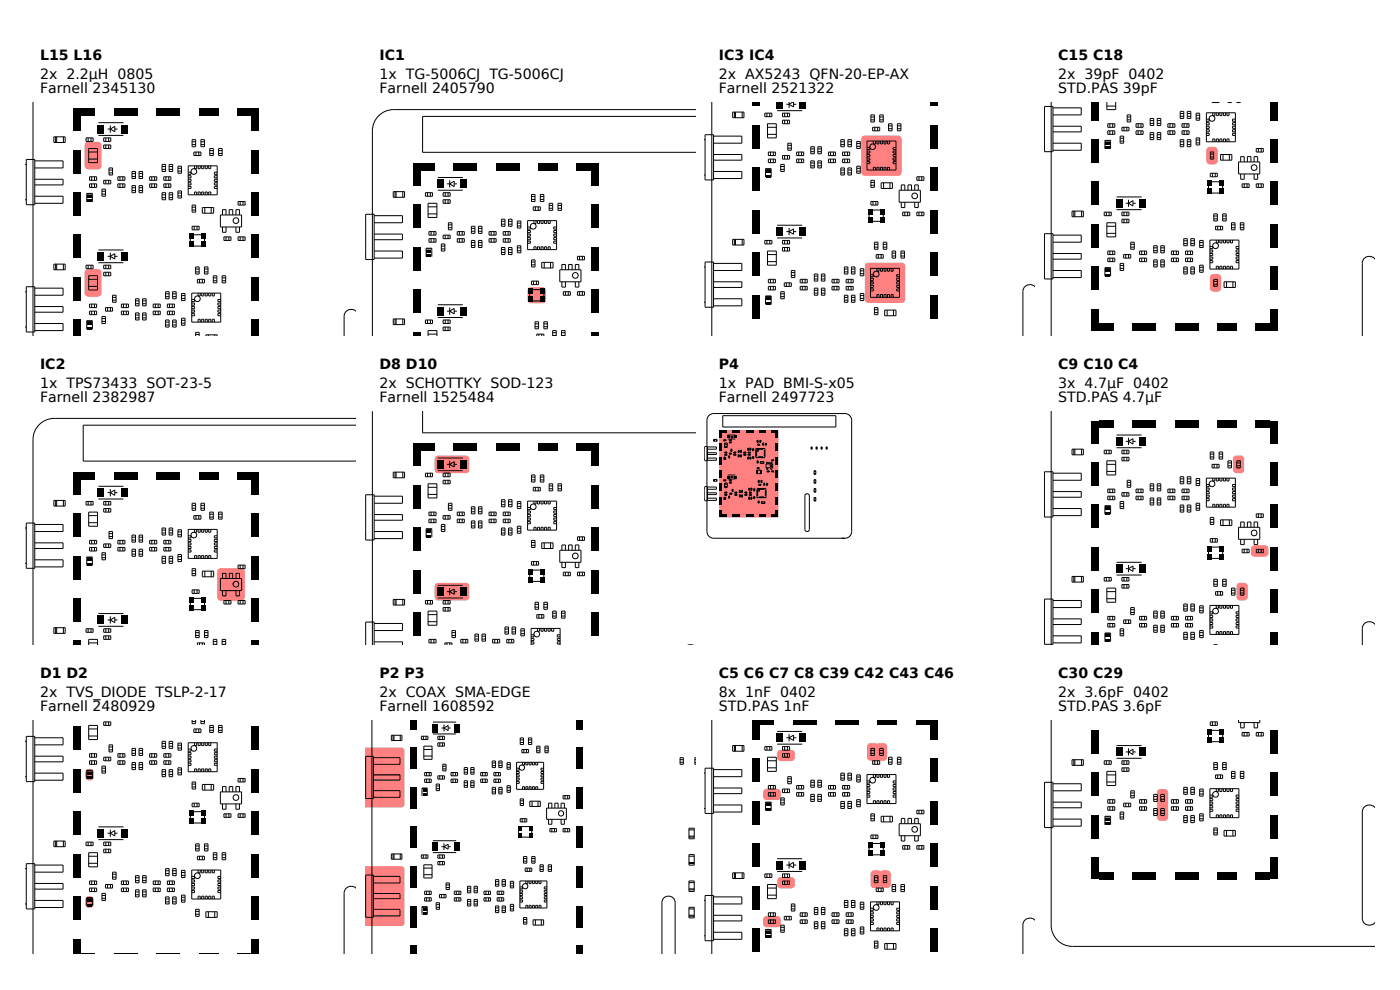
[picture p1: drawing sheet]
<svg xmlns="http://www.w3.org/2000/svg" width="297mm" height="210mm" viewBox="0 0 297 210" stroke-linecap="round" stroke-linejoin="round" font-family="sans-serif">
<defs><g id="words">
<g font-size="3">
<text x="8.5" y="12.8">L15 L16</text>
<text x="8.5" y="16.8">2x 2.2µH 0805</text>
<text x="80.5" y="12.8">IC1</text>
<text x="80.5" y="16.8">1x TG-5006CJ TG-5006CJ</text>
<text x="152.5" y="12.8">IC3 IC4</text>
<text x="152.5" y="16.8">2x AX5243 QFN-20-EP-AX</text>
<text x="224.5" y="12.8">C15 C18</text>
<text x="224.5" y="16.8">2x 39pF 0402</text>
<text x="8.5" y="19.8">Farnell 2345130</text>
<text x="80.5" y="19.8">Farnell 2405790</text>
<text x="152.5" y="19.8">Farnell 2521322</text>
<text x="224.5" y="19.8">STD.PAS 39pF</text>
<text x="8.5" y="78.3">IC2</text>
<text x="8.5" y="82.3">1x TPS73433 SOT-23-5</text>
<text x="80.5" y="78.3">D8 D10</text>
<text x="80.5" y="82.3">2x SCHOTTKY SOD-123</text>
<text x="152.5" y="78.3">P4</text>
<text x="152.5" y="82.3">1x PAD BMI-S-x05</text>
<text x="224.5" y="78.3">C9 C10 C4</text>
<text x="224.5" y="82.3">3x 4.7µF 0402</text>
<text x="8.5" y="85.3">Farnell 2382987</text>
<text x="80.5" y="85.3">Farnell 1525484</text>
<text x="152.5" y="85.3">Farnell 2497723</text>
<text x="224.5" y="85.3">STD.PAS 4.7µF</text>
<text x="8.5" y="143.8">D1 D2</text>
<text x="80.5" y="143.8">P2 P3</text>
<text x="152.5" y="143.8">C5 C6 C7 C8 C39 C42 C43 C46</text>
<text x="224.5" y="143.8">C30 C29</text>
<text x="8.5" y="147.8">2x TVS_DIODE TSLP-2-17</text>
<text x="80.5" y="147.8">2x COAX SMA-EDGE</text>
<text x="152.5" y="147.8">8x 1nF 0402</text>
<text x="224.5" y="147.8">2x 3.6pF 0402</text>
<text x="8.5" y="150.8">Farnell 2480929</text>
<text x="80.5" y="150.8">Farnell 1608592</text>
<text x="152.5" y="150.8">STD.PAS 1nF</text>
<text x="224.5" y="150.8">STD.PAS 3.6pF</text>
</g>
</g></defs>
<g fill="#ff8080">
<path d="M18.2 30.3l.5-.2h2.1a.75 .75 0 0 1 .8 .7v4.4a.75 .75 0 0 1-.8 .7h-2.1a.75 .75 0 0 1-.7-.7v-4.4z"/>
<path d="M18.2 57.3l.5-.2h2.1a.75 .75 0 0 1 .8 .7v4.4a.75 .75 0 0 1-.8 .7h-2.1a.75 .75 0 0 1-.7-.7v-4.4z"/>
</g>
<g fill="none" stroke="#000" stroke-width=".21">
<path d="M5.5 34.9h.1M5.6 33.8h1.8v9.6h-1.8zM7 21.7v49.6M7.4 34.1h6v1.5h-6M7.4 38h6v1.2h-6M11.4 29h2.4v1.2h-2.4zM11.8 29v1.2M12 29v1.2M13.5 29v1.2M18.3 29.3h1.5v.7h-1.5zM18.7 29.3v.7M18.8 31.5h1.9v3h-1.9z"/>
<path d="M18.8 32.3h1.9M18.8 33.8h1.9M19 37.5h1.5v.8h-1.5zM19 39h1.5v.8h-1.5zM19.3 29.3v.7M19.5 37.5v.8M19.5 39v.8M20.1 37.5v.8M20.1 39v.8M20.9 28.7h5.3M20.9 26h5.3M22 30.8h1.5v.7h-1.5z"/>
<path d="M22 38.3h1.5v.7h-1.5zM22 29.3h1.5v.7h-1.5zM22.5 29.3v.7M22.5 30.8v.7M22.5 38.3v.7M22.8 27.4h.6M23.1 29.3v.7M23.1 30.8v.7M23.1 38.3v.7M23.1 35.6h.8v1.5h-.8zM23.1 36.7h.8M23.1 36.1h.8"/>
<path d="M23.4 27.4l1-.6v1.1zM23.4 26.6v1.5M24.4 27.4h.5M25 37.5h1.5v.8h-1.5zM25 39h1.5v.8h-1.5zM25.5 37.5v.8M25.5 39v.8M26.1 37.5v.8M26.1 39v.8M28 36.4h.8v1.5h-.8zM28 39.4h.8v1.5h-.8zM28 36.8h.8"/>
<path d="M28 37.4h.8M28 39.8h.8M29.5 36.4h.8v1.5h-.8zM29.5 39.4h.8v1.5h-.8zM29.5 36.8h.8M29.5 37.4h.8M29.5 39.8h.8M31.8 37.5h1.5v.8h-1.5zM31.8 39h1.5v.8h-1.5zM32.2 37.5v.8M32.2 39v.8M32.8 37.5v.8"/>
<path d="M32.8 39v.8M34.4 34.9h.7v1.5h-.7zM34.4 35.3h.7M34.4 35.9h.7M34.8 37.5h1.5v.8h-1.5zM34.8 39h1.5v.8h-1.5zM35.2 37.5v.8M35.2 39v.8M35.8 37.5v.8M35.8 39v.8M35.9 34.9h.7v1.5h-.7zM35.9 35.3h.7"/>
<path d="M35.9 35.9h.7M37.8 35.3h.7v1.5h-.7zM37.8 35.7h.7M37.8 36.3h.7M39.9 35.2h6.2v6.1h-6.2zM39.9 36.5h.6v.5h-.6M39.9 37.3h.6v.4h-.6M39.9 38h.6v.5h-.6M39.9 38.8h.6v.4h-.6M39.9 39.5h.6v.5h-.6M40.8 29.6h.7v1.5h-.7zM40.8 30.1h.7"/>
<path d="M40.8 30.7h.7M41.1 32.3h1.5v.7h-1.5zM41.3 35.2v.6h.4v-.6M41.6 32.3v.7M42 35.2v.6h.5v-.6M42.2 32.3v.7M42.6 29.6h.8v1.5h-.8zM42.6 30.1h.8M42.6 30.7h.8M42.8 35.2v.6h.4v-.6M43.5 35.2v.6h.5v-.6M44.3 35.2v.6h.4v-.6"/>
<path d="M44.5 31.5h.8v1.5h-.8zM44.5 32.6h.8M44.5 32h.8M46.1 36.5h-.6v.5h.6M46.1 37.3h-.6v.4h.6M46.1 38h-.6v.5h.6M46.1 38.8h-.6v.4h.6M46.1 39.5h-.6v.5h.6M46.4 31.5h.7v1.5h-.7zM46.4 32.6h.7M46.4 32h.7M5.5 42.4h.1"/>
<path d="M7.4 41.6h6v1.5h-6M11.4 56h2.4v1.2h-2.4zM11.8 56v1.2M12 56v1.2M13.5 56v1.2M18.3 56.3h1.5v.7h-1.5zM18.4 41.2h1.2M18.4 42.8v-1.8h1.2v1.8M18.7 56.3v.7M18.8 58.5h1.9v3h-1.9zM18.8 59.3h1.9M19.3 56.3v.7"/>
<path d="M20.9 55.7h5.3M20.9 53h5.3M21.6 40.1h.8v1.5h-.8zM21.6 40.6h.8M21.6 41.2h.8M22 57.8h1.5v.7h-1.5zM22 56.3h1.5v.7h-1.5zM22.5 56.3v.7M22.5 57.8v.7M22.8 54.4h.6M23.1 56.3v.7M23.1 57.8v.7"/>
<path d="M23.4 54.4l1-.6v1.2zM23.4 53.6v1.5M24.4 54.4h.5M28 40.4h.8M29.5 40.4h.8M34.4 40.9h.7v1.5h-.7zM34.4 41.3h.7M34.4 41.9h.7M35.9 40.9h.7v1.5h-.7zM35.9 41.3h.7M35.9 41.9h.7M37.8 40.5h.7v1.5h-.7z"/>
<path d="M37.8 41h.7M37.8 41.6h.7M40.4 50v2M40.6 49.8h2.6M40.6 52.2h2.6M40.8 43.5h.7v1.5h-.7zM40.8 48h1.5v.8h-1.5zM40.8 44h.7M40.8 44.6h.7M41.2 48v.8M41.3 41.3v-.6h.4v.6M41.5 56.6h.8v1.5h-.8z"/>
<path d="M41.5 57.1h.8M41.5 57.7h.8M41.8 48v.8M41.9 59.3h1.5v.7h-1.5zM42 41.3v-.6h.5v.6M42.3 59.3v.7M42.8 41.3v-.6h.4v.6M42.9 44h2.4v1.2h-2.4zM42.9 59.3v.7M43.4 50v2M43.4 56.6h.7v1.5h-.7zM43.4 57.1h.7"/>
<path d="M43.4 57.7h.7M43.5 44v1.2M43.5 41.3v-.6h.5v.6M44.3 41.3v-.6h.4v.6M44.8 44v1.2M45.3 58.5h.7v1.5h-.7zM45.3 59.6h.7M45.3 59h.7M46.8 45.6h4.5v2.6h-4.5zM47.1 58.5h.8v1.5h-.8zM47.1 59.6h.8M47.1 59h.8"/>
<path d="M47.2 45.6v-1.1h.8v1.1M47.2 48.2v1.1h.8v-1.1M47.5 50.3h1.5v.7h-1.5zM48 50.3v.7M48.6 50.3v.7M48.6 45.6v-1.1h.8v1.1M50.1 45.6v-1.1h.7v1.1M50.1 48.2v1.1h.7v-1.1M50.5 42.8h1.5v.7h-1.5zM50.5 50.3h1.5v.7h-1.5zM51 42.8v.7M51 50.3v.7"/>
<path d="M51.6 42.8v.7M51.6 50.3v.7M5.5 61.9h.1M5.5 69.4h.1M5.6 60.8h1.8v9.6h-1.8zM7.4 61.1h6v1.5h-6M7.4 68.6h6v1.5h-6M7.4 65h6v1.2h-6M18.4 68.2h1.2M18.4 69.8v-1.8h1.2v1.8M18.8 60.8h1.9M19 64.5h1.5v.8h-1.5z"/>
<path d="M19 66h1.5v.8h-1.5zM19.5 64.5v.8M19.5 66v.8M20.1 64.5v.8M20.1 66v.8M21.6 67.1h.8v1.5h-.8zM21.6 67.6h.8M21.6 68.2h.8M22.4 65.3h1.5v.7h-1.5zM22.8 65.3v.7M23.4 65.3v.7M23.9 62.6h.7v1.5h-.7z"/>
<path d="M23.9 63.7h.7M23.9 63.1h.7M25.8 64.5h1.5v.8h-1.5zM25.8 66h1.5v.8h-1.5zM26.2 64.5v.8M26.2 66v.8M26.8 64.5v.8M26.8 66v.8M28.8 63.4h.7v1.5h-.7zM28.8 66.4h.7v1.5h-.7zM28.8 63.8h.7M28.8 64.4h.7"/>
<path d="M28.8 66.8h.7M28.8 67.4h.7M30.3 63.4h.7v1.5h-.7zM30.3 66.4h.7v1.5h-.7zM30.3 63.8h.7M30.3 64.4h.7M30.3 66.8h.7M30.3 67.4h.7M32.5 64.5h1.5v.8h-1.5zM32.5 66h1.5v.8h-1.5zM33 64.5v.8M33 66v.8"/>
<path d="M33.6 64.5v.8M33.6 66v.8M35.1 61.9h.8v1.5h-.8zM35.1 67.9h.8v1.5h-.8zM35.1 62.3h.8M35.1 62.9h.8M35.1 68.3h.8M35.1 68.9h.8M35.5 64.5h1.5v.8h-1.5zM35.5 66h1.5v.8h-1.5zM36 64.5v.8M36 66v.8"/>
<path d="M36.6 64.5v.8M36.6 66v.8M36.6 61.9h.8v1.5h-.8zM36.6 62.3h.8M36.6 62.9h.8M36.6 67.9h.8v1.5h-.8zM36.6 68.3h.8M36.6 68.9h.8M38.5 62.3h.8v1.5h-.8zM38.5 67.5h.8v1.5h-.8zM38.5 62.7h.8M38.5 63.3h.8"/>
<path d="M38.5 68h.8M38.5 68.6h.8M40.7 62.2h6.1v6.1h-6.1zM40.7 63.5h.6v.5h-.6M40.7 64.3h.6v.4h-.6M40.7 65h.6v.5h-.6M40.7 65.8h.6v.4h-.6M40.7 66.5h.6v.5h-.6M41.5 71.3v-.8h.8v.8M41.5 71h.8M42 62.2v.6h.5v-.6M42 68.3v-.6h.5v.6"/>
<path d="M42.8 62.2v.6h.4v-.6M42.8 68.3v-.6h.4v.6M43.5 62.2v.6h.5v-.6M43.5 68.3v-.6h.5v.6M43.7 71.3v-.3h2.4v.3M44.2 71v.3M44.3 62.2v.6h.4v-.6M44.3 68.3v-.6h.4v.6M45 62.2v.6h.5v-.6M45 68.3v-.6h.5v.6M45.6 71v.3M46.8 63.5h-.6v.5h.6"/>
<path d="M46.8 64.3h-.6v.4h.6M46.8 65h-.6v.5h.6M46.8 65.8h-.6v.4h.6M46.8 66.5h-.6v.5h.6M75.6 66a1.52 1.52 0 0 0-1.7-.2 1.52 1.52 0 0 0-.9 1.3v4.2"/>
<circle cx="41.1" cy="36.4" r=".6"/>
<circle cx="50.1" cy="46.8" r=".6"/>
<circle cx="41.9" cy="63.4" r=".6"/>
</g>
<g fill="#000">
<path d="M15.6 23h1.5v4.8h-1.5zM15.6 31.8h1.5v5h-1.5zM17.1 23h3.1v1.5h-3.1zM20.7 26.5h1.4v1.8h-1.4zM24.3 23h4.9v1.5h-4.9zM25.6 26.5h1.4v1.8h-1.4zM33.3 23h4.9v1.5h-4.9zM42.3 23h4v1.5h-4zM50.4 23h3v1.5h-3zM53.4 31.8h1.5v5h-1.5zM53.4 23h1.5v4.8h-1.5zM15.6 40.8h1.5v5h-1.5z"/>
<path d="M15.6 49.8h1.5v5h-1.5zM15.6 58.8h1.5v5h-1.5zM18.6 41.4h.9v.5h-.9zM18.6 42.3h.9v.6h-.9zM20.7 53.5h1.4v1.8h-1.4zM25.6 53.5h1.4v1.8h-1.4zM40.2 51.3h.9v1.1h-.9zM40.2 49.6h.9v1.1h-.9zM42.7 51.3h.9v1.1h-.9zM42.7 49.6h.9v1.1h-.9zM53.4 40.8h1.5v5h-1.5zM53.4 58.8h1.5v5h-1.5z"/>
<path d="M53.4 49.8h1.5v5h-1.5zM15.6 67.8h1.5v3.5h-1.5zM18.6 68.4h.9v.5h-.9zM18.6 69.3h.9v.6h-.9zM53.4 67.8h1.5v3.5h-1.5z"/>
</g>
<path d="M46.3 120.8l.5-.2h4.4a.75 .75 0 0 1 .7 .7v5.4a.75 .75 0 0 1-.7 .8h-4.4a.75 .75 0 0 1-.7-.8v-5.4z" fill="#ff8080"/>
<g fill="none" stroke="#000" stroke-width=".21">
<path d="M75.6 88.8h-64.1a4.5 4.5 0 0 0-4.5 4.5v43.5M75.6 90.2h-57.9v7.6h57.9M5.5 112h.1M5.5 119.5h.1M5.6 111h1.8v9.6h-1.8zM7.4 111.3h6v1.5h-6M7.4 118.8h6v1.5h-6M7.4 115.2h6v1.2h-6M11.4 106.2h2.4v1.2h-2.4zM11.8 106.2v1.2M12 106.2v1.2M13.5 106.2v1.2"/>
<path d="M18.3 106.4h1.5v.7h-1.5zM18.4 118.3h1.2M18.4 120v-1.8h1.2v1.8M18.7 106.4v.7M18.8 108.6h1.9v3h-1.9zM18.8 109.4h1.9M18.8 110.9h1.9M19 114.6h1.5v.8h-1.5zM19 116.1h1.5v.8h-1.5zM19.3 106.4v.7M19.5 114.6v.8M19.5 116.1v.8"/>
<path d="M20.1 114.6v.8M20.1 116.1v.8M20.9 105.9h5.3M20.9 103.2h5.3M21.6 117.3h.8v1.5h-.8zM21.6 117.7h.8M21.6 118.3h.8M22 107.9h1.5v.7h-1.5zM22 115.4h1.5v.7h-1.5zM22 106.4h1.5v.7h-1.5zM22.5 106.4v.7M22.5 107.9v.7"/>
<path d="M22.5 115.4v.7M22.8 104.5h.6M23.1 106.4v.7M23.1 107.9v.7M23.1 115.4v.7M23.1 112.8h.8v1.5h-.8zM23.1 113.8h.8M23.1 113.2h.8M23.4 104.5l1-.6v1.2zM23.4 103.8v1.5M24.4 104.5h.5M25 114.6h1.5v.8h-1.5z"/>
<path d="M25 116.1h1.5v.8h-1.5zM25.5 114.6v.8M25.5 116.1v.8M26.1 114.6v.8M26.1 116.1v.8M28 113.5h.8v1.5h-.8zM28 116.5h.8v1.5h-.8zM28 114h.8M28 114.6h.8M28 117h.8M28 117.6h.8M29.5 113.5h.8v1.5h-.8z"/>
<path d="M29.5 116.5h.8v1.5h-.8zM29.5 114h.8M29.5 114.6h.8M29.5 117h.8M29.5 117.6h.8M31.8 114.6h1.5v.8h-1.5zM31.8 116.1h1.5v.8h-1.5zM32.2 114.6v.8M32.2 116.1v.8M32.8 114.6v.8M32.8 116.1v.8M34.4 112h.7v1.5h-.7z"/>
<path d="M34.4 118h.7v1.5h-.7zM34.4 112.5h.7M34.4 113.1h.7M34.4 118.5h.7M34.4 119.1h.7M34.8 114.6h1.5v.8h-1.5zM34.8 116.1h1.5v.8h-1.5zM35.2 114.6v.8M35.2 116.1v.8M35.8 114.6v.8M35.8 116.1v.8M35.9 112h.7v1.5h-.7z"/>
<path d="M35.9 112.5h.7M35.9 113.1h.7M35.9 118h.7v1.5h-.7zM35.9 118.5h.7M35.9 119.1h.7M37.8 112.4h.7v1.5h-.7zM37.8 117.6h.7v1.5h-.7zM37.8 112.8h.7M37.8 113.4h.7M37.8 118.1h.7M37.8 118.7h.7M39.9 112.3h6.2v6.2h-6.2z"/>
<path d="M39.9 113.7h.6v.4h-.6M39.9 114.4h.6v.5h-.6M39.9 115.2h.6v.4h-.6M39.9 115.9h.6v.5h-.6M39.9 116.7h.6v.4h-.6M40.8 106.8h.7v1.5h-.7zM40.8 107.2h.7M40.8 107.8h.7M41.1 109.4h1.5v.7h-1.5zM41.3 112.3v.6h.4v-.6M41.3 118.5v-.6h.4v.6M41.6 109.4v.7"/>
<path d="M42 112.3v.6h.5v-.6M42 118.5v-.6h.5v.6M42.2 109.4v.7M42.6 106.8h.8v1.5h-.8zM42.6 107.2h.8M42.6 107.8h.8M42.8 112.3v.6h.4v-.6M42.8 118.5v-.6h.4v.6M43.5 112.3v.6h.5v-.6M43.5 118.5v-.6h.5v.6M44.3 112.3v.6h.4v-.6M44.3 118.5v-.6h.4v.6"/>
<path d="M44.5 108.6h.8v1.5h-.8zM44.5 109.7h.8M44.5 109.1h.8M46.1 113.7h-.6v.4h.6M46.1 114.4h-.6v.5h.6M46.1 115.2h-.6v.4h.6M46.1 115.9h-.6v.5h.6M46.1 116.7h-.6v.4h.6M46.4 108.6h.7v1.5h-.7zM46.4 109.7h.7M46.4 109.1h.7M50.5 119.9h1.5v.7h-1.5z"/>
<path d="M51 119.9v.7M51.6 119.9v.7M11.4 133.2h2.4v1.2h-2.4zM11.8 133.2v1.2M12 133.2v1.2M13.5 133.2v1.2M18.3 133.4h1.5v.7h-1.5zM18.7 133.4v.7M18.8 136.8v-1.2h1.9v1.2M18.8 136.4h1.9M19.3 133.4v.7M20.9 132.9h5.3"/>
<path d="M20.9 130.2h5.3M22 134.9h1.5v.7h-1.5zM22 133.4h1.5v.7h-1.5zM22.5 133.4v.7M22.5 134.9v.7M22.8 131.5h.6M23.1 133.4v.7M23.1 134.9v.7M23.4 131.5l1-.6v1.2zM23.4 130.8v1.5M24.4 131.5h.5M40.4 127.2v1.9"/>
<path d="M40.6 126.9h2.6M40.6 129.3h2.6M40.8 120.6h.7v1.5h-.7zM40.8 125.1h1.5v.8h-1.5zM40.8 121.1h.7M40.8 121.7h.7M41.2 125.1v.8M41.5 133.8h.8v1.5h-.8zM41.5 134.2h.8M41.5 134.8h.8M41.8 125.1v.8M41.9 136.8v-.4h1.5v.4"/>
<path d="M42.3 136.4v.4M42.9 121.2h2.4v1.2h-2.4zM42.9 136.4v.4M43.4 127.2v1.9M43.4 133.8h.7v1.5h-.7zM43.4 134.2h.7M43.4 134.8h.7M43.5 121.2v1.2M44.8 121.2v1.2M45.3 136.8v-1.2h.7v1.2M45.3 136.7h.7M45.3 136.1h.7"/>
<path d="M46.8 122.7h4.5v2.6h-4.5zM47.1 136.8v-1.2h.8v1.2M47.1 136.7h.8M47.1 136.1h.8M47.2 122.7v-1.1h.8v1.1M47.2 125.3v1.1h.8v-1.1M47.5 127.4h1.5v.7h-1.5zM48 127.4v.7M48.6 127.4v.7M48.6 122.7v-1.1h.8v1.1M50.1 122.7v-1.1h.7v1.1M50.1 125.3v1.1h.7v-1.1"/>
<path d="M50.5 127.4h1.5v.7h-1.5zM51 127.4v.7M51.6 127.4v.7"/>
<circle cx="41.1" cy="113.5" r=".6"/>
<circle cx="50.1" cy="123.9" r=".6"/>
</g>
<g fill="#000">
<path d="M15.6 100.2h1.5v4.7h-1.5zM15.6 108.9h1.5v5h-1.5zM15.6 117.9h1.5v5h-1.5zM17.1 100.2h3.1v1.5h-3.1zM18.6 118.5h.9v.5h-.9zM18.6 119.5h.9v.5h-.9zM20.7 103.6h1.4v1.8h-1.4zM24.3 100.2h4.9v1.5h-4.9zM25.6 103.6h1.4v1.8h-1.4zM33.3 100.2h4.9v1.5h-4.9zM42.3 100.2h4v1.5h-4zM50.4 100.2h3v1.5h-3z"/>
<path d="M53.4 108.9h1.5v5h-1.5zM53.4 117.9h1.5v5h-1.5zM53.4 100.2h1.5v4.7h-1.5zM15.6 126.9h1.5v5h-1.5zM15.6 135.9h1.5v.9h-1.5zM20.7 130.6h1.4v1.8h-1.4zM25.6 130.6h1.4v1.8h-1.4zM40.2 128.4h.9v1.2h-.9zM40.2 126.7h.9v1.2h-.9zM42.7 128.4h.9v1.2h-.9zM42.7 126.7h.9v1.2h-.9zM53.4 135.9h1.5v.9h-1.5z"/>
<path d="M53.4 126.9h1.5v5h-1.5z"/>
</g>
<g fill="#ff8080">
<path d="M18.3 163.3l.6-.2a.83 .83 0 0 1 1 .8v.9a.91 .91 0 0 1-.9 .8 .91 .91 0 0 1-.9-.8v-.9z"/>
<path d="M18.3 190.3l.6-.2a.83 .83 0 0 1 1 .8v.9a.91 .91 0 0 1-.9 .8 .91 .91 0 0 1-.9-.8v-.9z"/>
</g>
<g fill="none" stroke="#000" stroke-width=".21">
<path d="M5.5 157.3h.1M5.6 156.2h1.8v9.6h-1.8zM7 152.7v49.6M7.4 156.5h6v1.5h-6M18.8 153.9h1.9v3h-1.9zM18.8 154.6h1.9M18.8 156.1h1.9M19 159.9h1.5v.7h-1.5zM19.5 159.9v.7M20.1 159.9v.7M22 153.1h1.5v.8h-1.5zM22.5 153.1v.8"/>
<path d="M23.1 153.1v.8M23.1 158h.8v1.5h-.8zM23.1 159.1h.8M23.1 158.5h.8M25 159.9h1.5v.7h-1.5zM25.5 159.9v.7M26.1 159.9v.7M28 158.8h.8v1.5h-.8zM28 159.2h.8M28 159.8h.8M29.5 158.8h.8v1.5h-.8zM29.5 159.2h.8"/>
<path d="M29.5 159.8h.8M31.8 159.9h1.5v.7h-1.5zM32.2 159.9v.7M32.8 159.9v.7M34.4 157.3h.7v1.5h-.7zM34.4 157.7h.7M34.4 158.3h.7M34.8 159.9h1.5v.7h-1.5zM35.2 159.9v.7M35.8 159.9v.7M35.9 157.3h.7v1.5h-.7zM35.9 157.7h.7"/>
<path d="M35.9 158.3h.7M37.8 157.6h.7v1.5h-.7zM37.8 158.1h.7M37.8 158.7h.7M39.9 157.6h6.2v6.1h-6.2zM39.9 158.9h.6v.5h-.6M39.9 159.7h.6v.4h-.6M40.8 152.7v.8h.7v-.8M40.8 153.1h.7M41.1 154.6h1.5v.8h-1.5zM41.3 157.6v.6h.4v-.6M41.6 154.6v.8"/>
<path d="M42 157.6v.6h.5v-.6M42.2 154.6v.8M42.6 152.7v.8h.8v-.8M42.6 153.1h.8M42.8 157.6v.6h.4v-.6M43.5 157.6v.6h.5v-.6M44.3 157.6v.6h.4v-.6M44.5 153.9h.8v1.5h-.8zM44.5 154.9h.8M44.5 154.3h.8M46.1 158.9h-.6v.5h.6M46.1 159.7h-.6v.4h.6"/>
<path d="M46.4 153.9h.7v1.5h-.7zM46.4 154.9h.7M46.4 154.3h.7M5.5 164.8h.1M7.4 164h6v1.5h-6M7.4 160.4h6v1.2h-6M11.4 178.4h2.4v1.2h-2.4zM11.8 178.4v1.2M12 178.4v1.2M13.5 178.4v1.2M18.3 178.6h1.5v.8h-1.5zM18.4 163.6h1.2"/>
<path d="M18.4 165.2v-1.8h1.2v1.8M18.7 178.6v.8M19 161.4h1.5v.7h-1.5zM19.3 178.6v.8M19.5 161.4v.7M20.1 161.4v.7M20.9 178.1h5.3M20.9 175.4h5.3M21.6 162.5h.8v1.5h-.8zM21.6 163h.8M21.6 163.6h.8M22 160.6h1.5v.8h-1.5z"/>
<path d="M22 178.6h1.5v.8h-1.5zM22.5 160.6v.8M22.5 178.6v.8M22.8 176.8h.6M23.1 160.6v.8M23.1 178.6v.8M23.4 176.8l1-.6v1.1zM23.4 176v1.5M24.4 176.8h.5M25 161.4h1.5v.7h-1.5zM25.5 161.4v.7M26.1 161.4v.7"/>
<path d="M28 161.8h.8v1.5h-.8zM28 162.2h.8M28 162.8h.8M29.5 161.8h.8v1.5h-.8zM29.5 162.2h.8M29.5 162.8h.8M31.8 161.4h1.5v.7h-1.5zM32.2 161.4v.7M32.8 161.4v.7M34.4 163.3h.7v1.5h-.7zM34.4 163.7h.7M34.4 164.3h.7"/>
<path d="M34.8 161.4h1.5v.7h-1.5zM35.2 161.4v.7M35.8 161.4v.7M35.9 163.3h.7v1.5h-.7zM35.9 163.7h.7M35.9 164.3h.7M37.8 162.9h.7v1.5h-.7zM37.8 163.3h.7M37.8 163.9h.7M39.9 160.4h.6v.5h-.6M39.9 161.2h.6v.4h-.6M39.9 161.9h.6v.5h-.6"/>
<path d="M40.4 172.4v2M40.6 172.2h2.6M40.6 174.6h2.6M40.8 165.9h.7v1.5h-.7zM40.8 170.4h1.5v.7h-1.5zM40.8 166.3h.7M40.8 166.9h.7M41.2 170.4v.7M41.3 163.7v-.6h.4v.6M41.5 179h.8v1.5h-.8zM41.5 179.5h.8M41.8 170.4v.7"/>
<path d="M42 163.7v-.6h.5v.6M42.8 163.7v-.6h.4v.6M42.9 166.4h2.4v1.2h-2.4zM43.4 172.4v2M43.4 179h.7v1.5h-.7zM43.4 179.5h.7M43.5 166.4v1.2M43.5 163.7v-.6h.5v.6M44.3 163.7v-.6h.4v.6M44.8 166.4v1.2M46.1 160.4h-.6v.5h.6M46.1 161.2h-.6v.4h.6"/>
<path d="M46.1 161.9h-.6v.5h.6M46.8 168h4.5v2.5h-4.5zM47.2 168v-1.1h.8v1.1M47.2 170.5v1.2h.8v-1.2M47.5 172.6h1.5v.8h-1.5zM48 172.6v.8M48.6 172.6v.8M48.6 168v-1.1h.8v1.1M50.1 168v-1.1h.7v1.1M50.1 170.5v1.2h.7v-1.2M50.5 165.1h1.5v.8h-1.5zM50.5 172.6h1.5v.8h-1.5z"/>
<path d="M51 165.1v.8M51 172.6v.8M51.6 165.1v.8M51.6 172.6v.8M5.5 184.3h.1M5.5 191.8h.1M5.6 183.2h1.8v9.6h-1.8zM7.4 183.5h6v1.5h-6M7.4 191h6v1.5h-6M7.4 187.4h6v1.2h-6M18.4 190.6h1.2M18.4 192.2v-1.8h1.2v1.8"/>
<path d="M18.8 180.9h1.9v3h-1.9zM18.8 181.6h1.9M18.8 183.1h1.9M19 186.9h1.5v.7h-1.5zM19 188.4h1.5v.7h-1.5zM19.5 186.9v.7M19.5 188.4v.7M20.1 186.9v.7M20.1 188.4v.7M21.6 189.5h.8v1.5h-.8zM21.6 190h.8M21.6 190.6h.8"/>
<path d="M22 180.1h1.5v.8h-1.5zM22.4 187.6h1.5v.8h-1.5zM22.5 180.1v.8M22.8 187.6v.8M23.1 180.1v.8M23.4 187.6v.8M23.9 185h.7v1.5h-.7zM23.9 186.1h.7M23.9 185.5h.7M25.8 186.9h1.5v.7h-1.5zM25.8 188.4h1.5v.7h-1.5zM26.2 186.9v.7"/>
<path d="M26.2 188.4v.7M26.8 186.9v.7M26.8 188.4v.7M28.8 185.8h.7v1.5h-.7zM28.8 188.8h.7v1.5h-.7zM28.8 186.2h.7M28.8 186.8h.7M28.8 189.2h.7M28.8 189.8h.7M30.3 185.8h.7v1.5h-.7zM30.3 188.8h.7v1.5h-.7zM30.3 186.2h.7"/>
<path d="M30.3 186.8h.7M30.3 189.2h.7M30.3 189.8h.7M32.5 186.9h1.5v.7h-1.5zM32.5 188.4h1.5v.7h-1.5zM33 186.9v.7M33 188.4v.7M33.6 186.9v.7M33.6 188.4v.7M35.1 184.3h.8v1.5h-.8zM35.1 190.3h.8v1.5h-.8zM35.1 184.7h.8"/>
<path d="M35.1 185.3h.8M35.1 190.7h.8M35.1 191.3h.8M35.5 186.9h1.5v.7h-1.5zM35.5 188.4h1.5v.7h-1.5zM36 186.9v.7M36 188.4v.7M36.6 186.9v.7M36.6 188.4v.7M36.6 184.3h.8v1.5h-.8zM36.6 184.7h.8M36.6 185.3h.8"/>
<path d="M36.6 190.3h.8v1.5h-.8zM36.6 190.7h.8M36.6 191.3h.8M38.5 184.6h.8v1.5h-.8zM38.5 189.9h.8v1.5h-.8zM38.5 185.1h.8M38.5 185.7h.8M38.5 190.3h.8M38.5 190.9h.8M40.7 184.6h6.1v6.1h-6.1zM40.7 185.9h.6v.5h-.6M40.7 186.7h.6v.4h-.6"/>
<path d="M40.7 187.4h.6v.5h-.6M40.7 188.2h.6v.4h-.6M40.7 188.9h.6v.5h-.6M41.5 192.9h.8v1.5h-.8zM41.5 180.1h.8M41.5 193.3h.8M41.5 193.9h.8M41.9 181.6h1.5v.8h-1.5zM42 184.6v.6h.5v-.6M42 190.7v-.6h.5v.6M42.3 181.6v.8M42.8 184.6v.6h.4v-.6"/>
<path d="M42.8 190.7v-.6h.4v.6M42.9 181.6v.8M43.4 180.1h.7M43.5 184.6v.6h.5v-.6M43.5 190.7v-.6h.5v.6M43.7 193.4h2.4v1.2h-2.4zM44.2 193.4v1.2M44.3 184.6v.6h.4v-.6M44.3 190.7v-.6h.4v.6M45 184.6v.6h.5v-.6M45 190.7v-.6h.5v.6M45.3 180.9h.7v1.5h-.7z"/>
<path d="M45.3 181.9h.7M45.3 181.3h.7M45.6 193.4v1.2M46.8 185.9h-.6v.5h.6M46.8 186.7h-.6v.4h.6M46.8 187.4h-.6v.5h.6M46.8 188.2h-.6v.4h.6M46.8 188.9h-.6v.5h.6M47.1 180.9h.8v1.5h-.8zM47.1 181.9h.8M47.1 181.3h.8M75.6 188.4a1.52 1.52 0 0 0-1.7-.3 1.52 1.52 0 0 0-.9 1.4v12.8"/>
<path d="M17.1 202.3h3.1M24.3 202.3h4.9M33.3 202.3h4.9M42.3 202.3h4M50.4 202.3h3"/>
<circle cx="41.1" cy="158.8" r=".6"/>
<circle cx="50.1" cy="169.2" r=".6"/>
<circle cx="41.9" cy="185.8" r=".6"/>
</g>
<g fill="#000">
<path d="M15.6 154.2h1.5v4.9h-1.5zM53.4 154.2h1.5v4.9h-1.5zM15.6 163.2h1.5v4.9h-1.5zM15.6 172.2h1.5v4.9h-1.5zM18.6 163.8h.9v.5h-.9zM18.6 164.7h.9v.6h-.9zM20.7 175.9h1.4v1.8h-1.4zM25.6 175.9h1.4v1.8h-1.4zM40.2 173.7h.9v1.1h-.9zM40.2 172h.9v1.1h-.9zM42.7 173.7h.9v1.1h-.9zM42.7 172h.9v1.1h-.9z"/>
<path d="M53.4 163.2h1.5v4.9h-1.5zM53.4 172.2h1.5v4.9h-1.5zM15.6 181.2h1.5v4.9h-1.5zM15.6 190.2h1.5v4.9h-1.5zM15.6 199.2h1.5v3.1h-1.5zM18.6 190.8h.9v.5h-.9zM18.6 191.7h.9v.6h-.9zM53.4 181.2h1.5v4.9h-1.5zM53.4 190.2h1.5v4.9h-1.5zM53.4 199.2h1.5v3.1h-1.5z"/>
</g>
<path d="M112.1 61.1l.6-.2h2.4a.75 .75 0 0 1 .8 .8v1.9a.75 .75 0 0 1-.8 .7h-2.4a.75 .75 0 0 1-.8-.7v-1.9z" fill="#ff8080"/>
<g fill="none" stroke="#000" stroke-width=".21">
<path d="M92.9 37.7h5.3M94.8 39h.6M95.4 39l1-.6v1.2zM95.4 38.2v1.6M96.4 39h.5M147.6 23.3h-64.1a4.5 4.5 0 0 0-4.5 4.5v43.5M147.6 24.7h-57.9v7.6h57.9M77.5 46.5h.1M77.5 54h.1M77.6 45.5h1.8v9.6h-1.8zM79.4 45.8h6v1.5h-6M79.4 53.3h6v1.5h-6"/>
<path d="M79.4 49.7h6v1.2h-6M83.4 40.7h2.4v1.2h-2.4zM83.8 40.7v1.2M84 40.7v1.2M85.5 40.7v1.2M90.3 40.9h1.5v.7h-1.5zM90.4 52.8h1.2M90.4 54.5v-1.8h1.2v1.8M90.7 40.9v.7M90.8 43.1h1.9v3h-1.9zM90.8 43.9h1.9M90.8 45.4h1.9"/>
<path d="M91 49.1h1.5v.8h-1.5zM91 50.6h1.5v.8h-1.5zM91.3 40.9v.7M91.5 49.1v.8M91.5 50.6v.8M92.1 49.1v.8M92.1 50.6v.8M92.9 40.4h5.3M93.6 51.8h.8v1.5h-.8zM93.6 52.2h.8M93.6 52.8h.8M94 42.4h1.5v.7h-1.5z"/>
<path d="M94 49.9h1.5v.7h-1.5zM94 40.9h1.5v.7h-1.5zM94.5 40.9v.7M94.5 42.4v.7M94.5 49.9v.7M95.1 40.9v.7M95.1 42.4v.7M95.1 49.9v.7M95.1 47.3h.8v1.5h-.8zM95.1 48.3h.8M95.1 47.7h.8M97 49.1h1.5v.8h-1.5z"/>
<path d="M97 50.6h1.5v.8h-1.5zM97.5 49.1v.8M97.5 50.6v.8M98.1 49.1v.8M98.1 50.6v.8M100 48h.8v1.5h-.8zM100 51h.8v1.5h-.8zM100 48.5h.8M100 49.1h.8M100 51.5h.8M100 52.1h.8M101.5 48h.8v1.5h-.8z"/>
<path d="M101.5 51h.8v1.5h-.8zM101.5 48.5h.8M101.5 49.1h.8M101.5 51.5h.8M101.5 52.1h.8M103.8 49.1h1.5v.8h-1.5zM103.8 50.6h1.5v.8h-1.5zM104.2 49.1v.8M104.2 50.6v.8M104.8 49.1v.8M104.8 50.6v.8M106.4 46.5h.7v1.5h-.7z"/>
<path d="M106.4 52.5h.7v1.5h-.7zM106.4 47h.7M106.4 47.6h.7M106.4 53h.7M106.4 53.6h.7M106.8 49.1h1.5v.8h-1.5zM106.8 50.6h1.5v.8h-1.5zM107.2 49.1v.8M107.2 50.6v.8M107.8 49.1v.8M107.8 50.6v.8M107.9 46.5h.7v1.5h-.7z"/>
<path d="M107.9 47h.7M107.9 47.6h.7M107.9 52.5h.7v1.5h-.7zM107.9 53h.7M107.9 53.6h.7M109.8 46.9h.7v1.5h-.7zM109.8 52.1h.7v1.5h-.7zM109.8 47.3h.7M109.8 47.9h.7M109.8 52.6h.7M109.8 53.2h.7M111.9 46.8h6.2v6.2h-6.2z"/>
<path d="M111.9 48.2h.6v.4h-.6M111.9 48.9h.6v.5h-.6M111.9 49.7h.6v.4h-.6M111.9 50.4h.6v.5h-.6M111.9 51.2h.6v.4h-.6M112.8 55.1h.7v1.5h-.7zM112.8 59.6h1.5v.8h-1.5zM112.8 41.3h.7v1.5h-.7zM112.8 41.7h.7M112.8 42.3h.7M112.8 55.6h.7M112.8 56.2h.7"/>
<path d="M113.1 43.9h1.5v.7h-1.5zM113.2 59.6v.8M113.3 46.8v.6h.4v-.6M113.3 53v-.6h.4v.6M113.6 43.9v.7M113.8 59.6v.8M114 46.8v.6h.5v-.6M114 53v-.6h.5v.6M114.2 43.9v.7M114.6 41.3h.8v1.5h-.8zM114.6 41.7h.8M114.6 42.3h.8"/>
<path d="M114.8 46.8v.6h.4v-.6M114.8 53v-.6h.4v.6M114.9 55.7h2.4v1.2h-2.4zM115.5 55.7v1.2M115.5 46.8v.6h.5v-.6M115.5 53v-.6h.5v.6M116.3 46.8v.6h.4v-.6M116.3 53v-.6h.4v.6M116.5 43.1h.8v1.5h-.8zM116.5 44.2h.8M116.5 43.6h.8M116.8 55.7v1.2"/>
<path d="M118.1 48.2h-.6v.4h.6M118.1 48.9h-.6v.5h.6M118.1 49.7h-.6v.4h.6M118.1 50.4h-.6v.5h.6M118.1 51.2h-.6v.4h.6M118.4 43.1h.7v1.5h-.7zM118.4 44.2h.7M118.4 43.6h.7M118.8 57.2h4.5v2.6h-4.5zM119.2 57.2v-1.1h.8v1.1M119.2 59.8v1.1h.8v-1.1M120.6 57.2v-1.1h.8v1.1"/>
<path d="M122.1 57.2v-1.1h.7v1.1M122.1 59.8v1.1h.7v-1.1M122.5 54.4h1.5v.7h-1.5zM123 54.4v.7M123.6 54.4v.7M83.4 67.7h2.4v1.2h-2.4zM83.8 67.7v1.2M84 67.7v1.2M85.5 67.7v1.2M90.3 67.9h1.5v.7h-1.5zM90.7 67.9v.7M90.8 71.3v-1.2h1.9v1.2"/>
<path d="M90.8 70.9h1.9M91.3 67.9v.7M92.9 67.4h5.3M92.9 64.7h5.3M94 69.4h1.5v.7h-1.5zM94 67.9h1.5v.7h-1.5zM94.5 67.9v.7M94.5 69.4v.7M94.8 66h.6M95.1 67.9v.7M95.1 69.4v.7M95.4 66l1-.6v1.2z"/>
<path d="M95.4 65.2v1.6M96.4 66h.5M112.4 61.7v1.9M112.6 61.4h2.6M112.6 63.8h2.6M113.5 68.3h.8v1.5h-.8zM113.5 68.7h.8M113.5 69.3h.8M113.9 71.3v-.4h1.5v.4M114.3 70.9v.4M114.9 70.9v.4M115.4 61.7v1.9"/>
<path d="M115.4 68.3h.7v1.5h-.7zM115.4 68.7h.7M115.4 69.3h.7M117.3 71.3v-1.2h.7v1.2M117.3 71.2h.7M117.3 70.6h.7M119.1 71.3v-1.2h.8v1.2M119.1 71.2h.8M119.1 70.6h.8M119.5 61.9h1.5v.7h-1.5zM120 61.9v.7M120.6 61.9v.7"/>
<path d="M122.5 61.9h1.5v.7h-1.5zM123 61.9v.7M123.6 61.9v.7"/>
<circle cx="113.1" cy="48" r=".6"/>
<circle cx="122.1" cy="58.4" r=".6"/>
</g>
<g fill="#000">
<path d="M87.6 34.7h1.5v4.7h-1.5zM89.1 34.7h3.1v1.5h-3.1zM92.8 38.1h1.3v1.8h-1.3zM96.3 34.7h4.9v1.5h-4.9zM97.7 38.1h1.3v1.8h-1.3zM105.3 34.7h4.9v1.5h-4.9zM114.3 34.7h4v1.5h-4zM122.4 34.7h3v1.5h-3zM125.4 34.7h1.5v4.7h-1.5zM87.6 43.4h1.5v5h-1.5zM87.6 52.4h1.5v5h-1.5zM90.6 53h.9v.5h-.9z"/>
<path d="M90.6 54h.9v.5h-.9zM125.4 43.4h1.5v5h-1.5zM125.4 52.4h1.5v5h-1.5zM87.6 61.4h1.5v5h-1.5zM87.6 70.4h1.5v.9h-1.5zM92.8 65.1h1.3v1.8h-1.3zM97.7 65.1h1.3v1.8h-1.3zM112.2 62.9h.9v1.1h-.9zM112.2 61.2h.9v1.1h-.9zM114.7 62.9h.9v1.1h-.9zM114.7 61.2h.9v1.1h-.9zM125.4 70.4h1.5v.9h-1.5z"/>
<path d="M125.4 61.4h1.5v5h-1.5z"/>
</g>
<g fill="#ff8080">
<path d="M92.4 96.9l.6-.3h5.8a.75 .75 0 0 1 .8 .8v2.2a.75 .75 0 0 1-.8 .8h-5.8a.75 .75 0 0 1-.8-.8v-2.2z"/>
<path d="M92.4 123.9l.6-.3h5.8a.75 .75 0 0 1 .8 .8v2.2a.75 .75 0 0 1-.8 .8h-5.8a.75 .75 0 0 1-.8-.8v-2.2z"/>
</g>
<g fill="none" stroke="#000" stroke-width=".21">
<path d="M79 87.2v49.6M89.7 87.2v4.6h57.9M92.9 99.9h5.3M92.9 97.2h5.3M94.8 98.5h.6M95.4 97.7v1.6M95.4 98.5l1-.6v1.2zM96.4 98.5h.5M77.5 106h.1M77.5 113.5h.1M77.6 105h1.8v9.6h-1.8zM79.4 105.3h6v1.5h-6"/>
<path d="M79.4 112.8h6v1.5h-6M79.4 109.2h6v1.2h-6M83.4 100.2h2.4v1.2h-2.4zM83.8 100.2v1.2M84 100.2v1.2M85.5 100.2v1.2M90.3 100.4h1.5v.7h-1.5zM90.4 112.3h1.2M90.4 114v-1.8h1.2v1.8M90.7 100.4v.7M90.8 102.6h1.9v3h-1.9zM90.8 103.4h1.9"/>
<path d="M90.8 104.9h1.9M91 108.6h1.5v.8h-1.5zM91 110.1h1.5v.8h-1.5zM91.3 100.4v.7M91.5 108.6v.8M91.5 110.1v.8M92.1 108.6v.8M92.1 110.1v.8M93.6 111.3h.8v1.5h-.8zM93.6 111.7h.8M93.6 112.3h.8M94 101.9h1.5v.7h-1.5z"/>
<path d="M94 109.4h1.5v.7h-1.5zM94 100.4h1.5v.7h-1.5zM94.5 100.4v.7M94.5 101.9v.7M94.5 109.4v.7M95.1 100.4v.7M95.1 101.9v.7M95.1 109.4v.7M95.1 106.8h.8v1.5h-.8zM95.1 107.8h.8M95.1 107.2h.8M97 108.6h1.5v.8h-1.5z"/>
<path d="M97 110.1h1.5v.8h-1.5zM97.5 108.6v.8M97.5 110.1v.8M98.1 108.6v.8M98.1 110.1v.8M100 107.5h.8v1.5h-.8zM100 110.5h.8v1.5h-.8zM100 108h.8M100 108.6h.8M100 111h.8M100 111.6h.8M101.5 107.5h.8v1.5h-.8z"/>
<path d="M101.5 110.5h.8v1.5h-.8zM101.5 108h.8M101.5 108.6h.8M101.5 111h.8M101.5 111.6h.8M103.8 108.6h1.5v.8h-1.5zM103.8 110.1h1.5v.8h-1.5zM104.2 108.6v.8M104.2 110.1v.8M104.8 108.6v.8M104.8 110.1v.8M106.4 106h.7v1.5h-.7z"/>
<path d="M106.4 112h.7v1.5h-.7zM106.4 106.5h.7M106.4 107.1h.7M106.4 112.5h.7M106.4 113.1h.7M106.8 108.6h1.5v.8h-1.5zM106.8 110.1h1.5v.8h-1.5zM107.2 108.6v.8M107.2 110.1v.8M107.8 108.6v.8M107.8 110.1v.8M107.9 106h.7v1.5h-.7z"/>
<path d="M107.9 106.5h.7M107.9 107.1h.7M107.9 112h.7v1.5h-.7zM107.9 112.5h.7M107.9 113.1h.7M109.8 106.4h.7v1.5h-.7zM109.8 111.6h.7v1.5h-.7zM109.8 106.8h.7M109.8 107.4h.7M109.8 112.1h.7M109.8 112.7h.7M111.9 106.3h6.2v6.2h-6.2z"/>
<path d="M111.9 107.7h.6v.4h-.6M111.9 108.4h.6v.5h-.6M111.9 109.2h.6v.4h-.6M111.9 109.9h.6v.5h-.6M111.9 110.7h.6v.4h-.6M112.8 114.6h.7v1.5h-.7zM112.8 119.1h1.5v.8h-1.5zM112.8 100.8h.7v1.5h-.7zM112.8 101.2h.7M112.8 101.8h.7M112.8 115.1h.7M112.8 115.7h.7"/>
<path d="M113.1 103.4h1.5v.7h-1.5zM113.2 119.1v.8M113.3 106.3v.6h.4v-.6M113.3 112.5v-.6h.4v.6M113.6 103.4v.7M113.8 119.1v.8M114 106.3v.6h.5v-.6M114 112.5v-.6h.5v.6M114.2 103.4v.7M114.6 100.8h.8v1.5h-.8zM114.6 101.2h.8M114.6 101.8h.8"/>
<path d="M114.8 106.3v.6h.4v-.6M114.8 112.5v-.6h.4v.6M114.9 115.2h2.4v1.2h-2.4zM115.5 115.2v1.2M115.5 106.3v.6h.5v-.6M115.5 112.5v-.6h.5v.6M116.3 106.3v.6h.4v-.6M116.3 112.5v-.6h.4v.6M116.5 102.6h.8v1.5h-.8zM116.5 103.7h.8M116.5 103.1h.8M116.8 115.2v1.2"/>
<path d="M118.1 107.7h-.6v.4h.6M118.1 108.4h-.6v.5h.6M118.1 109.2h-.6v.4h.6M118.1 109.9h-.6v.5h.6M118.1 110.7h-.6v.4h.6M118.4 102.6h.7v1.5h-.7zM118.4 103.7h.7M118.4 103.1h.7M118.8 116.7h4.5v2.6h-4.5zM119.2 116.7v-1.1h.8v1.1M119.2 119.3v1.1h.8v-1.1M120.6 116.7v-1.1h.8v1.1"/>
<path d="M122.1 116.7v-1.1h.7v1.1M122.1 119.3v1.1h.7v-1.1M122.5 113.9h1.5v.7h-1.5zM123 113.9v.7M123.6 113.9v.7M77.5 133h.1M77.6 136.8v-4.8h1.8v4.8M79.4 132.3h6v1.5h-6M79.4 136.2h6v.6M83.4 127.2h2.4v1.2h-2.4zM83.8 127.2v1.2M84 127.2v1.2"/>
<path d="M85.5 127.2v1.2M90.3 127.4h1.5v.7h-1.5zM90.7 127.4v.7M90.8 129.6h1.9v3h-1.9zM90.8 130.4h1.9M90.8 131.9h1.9M91 135.6h1.5v.8h-1.5zM91.3 127.4v.7M91.5 135.6v.8M92.1 135.6v.8M92.9 126.9h5.3M92.9 124.2h5.3"/>
<path d="M94 128.9h1.5v.7h-1.5zM94 127.4h1.5v.7h-1.5zM94.4 136.8v-.4h1.5v.4M94.5 127.4v.7M94.5 128.9v.7M94.8 136.4v.4M94.8 125.5h.6M95.1 127.4v.7M95.1 128.9v.7M95.4 124.8v1.5M95.4 125.5l1-.6v1.2zM95.4 136.4v.4"/>
<path d="M95.9 133.8h.7v1.5h-.7zM95.9 134.8h.7M95.9 134.2h.7M96.4 125.5h.5M97.8 135.6h1.5v.8h-1.5zM98.2 135.6v.8M98.8 135.6v.8M100.8 134.5h.7v1.5h-.7zM100.8 135h.7M100.8 135.6h.7M102.3 134.5h.7v1.5h-.7zM102.3 135h.7"/>
<path d="M102.3 135.6h.7M104.5 135.6h1.5v.8h-1.5zM105 135.6v.8M105.6 135.6v.8M107.1 133h.8v1.5h-.8zM107.1 133.5h.8M107.1 134.1h.8M107.5 135.6h1.5v.8h-1.5zM108 135.6v.8M108.6 135.6v.8M108.6 133h.8v1.5h-.8zM108.6 133.5h.8"/>
<path d="M108.6 134.1h.8M110.5 133.4h.8v1.5h-.8zM110.5 133.8h.8M110.5 134.4h.8M112.4 121.2v1.9M112.6 120.9h2.6M112.6 123.3h2.6M112.7 134.7h.6v.4h-.6M112.7 135.4h.6v.5h-.6M112.7 136.2h.6v.4h-.6M112.7 136.8v-3.5h6.1v3.5M113.5 127.8h.8v1.5h-.8z"/>
<path d="M113.5 128.2h.8M113.5 128.8h.8M113.9 130.4h1.5v.7h-1.5zM114 133.3v.6h.5v-.6M114.3 130.4v.7M114.8 133.3v.6h.4v-.6M114.9 130.4v.7M115.4 121.2v1.9M115.4 127.8h.7v1.5h-.7zM115.4 128.2h.7M115.4 128.8h.7M115.5 133.3v.6h.5v-.6"/>
<path d="M116.3 133.3v.6h.4v-.6M117 133.3v.6h.5v-.6M117.3 129.6h.7v1.5h-.7zM117.3 130.7h.7M117.3 130.1h.7M118.8 134.7h-.6v.4h.6M118.8 135.4h-.6v.5h.6M118.8 136.2h-.6v.4h.6M119.1 129.6h.8v1.5h-.8zM119.1 130.7h.8M119.1 130.1h.8M119.5 121.4h1.5v.7h-1.5z"/>
<path d="M120 121.4v.7M120.6 121.4v.7M122.5 121.4h1.5v.7h-1.5zM123 121.4v.7M123.6 121.4v.7M146.2 136.8h.6"/>
<circle cx="113.1" cy="107.5" r=".6"/>
<circle cx="122.1" cy="117.9" r=".6"/>
<circle cx="113.9" cy="134.5" r=".6"/>
</g>
<g fill="#000">
<path d="M87.6 94.2h1.5v4.7h-1.5zM89.1 94.2h3.1v1.5h-3.1zM92.8 97.6h1.3v1.8h-1.3zM96.3 94.2h4.9v1.5h-4.9zM97.7 97.6h1.3v1.8h-1.3zM105.3 94.2h4.9v1.5h-4.9zM114.3 94.2h4v1.5h-4zM122.4 94.2h3v1.5h-3zM125.4 94.2h1.5v4.7h-1.5zM87.6 102.9h1.5v5h-1.5zM87.6 111.9h1.5v5h-1.5zM90.6 112.5h.9v.5h-.9z"/>
<path d="M90.6 113.5h.9v.5h-.9zM125.4 102.9h1.5v5h-1.5zM125.4 111.9h1.5v5h-1.5zM87.6 120.9h1.5v5h-1.5zM87.6 129.9h1.5v5h-1.5zM92.8 124.6h1.3v1.8h-1.3zM97.7 124.6h1.3v1.8h-1.3zM112.2 122.4h.9v1.2h-.9zM112.2 120.7h.9v1.2h-.9zM114.7 122.4h.9v1.2h-.9zM114.7 120.7h.9v1.2h-.9zM125.4 129.9h1.5v5h-1.5z"/>
<path d="M125.4 120.9h1.5v5h-1.5z"/>
</g>
<g fill="#ff8080">
<path d="M77.5 183.7h7.6a.7 .7 0 0 1 .7 .7v11.4a.7 .7 0 0 1-.7 .7h-7.6z"/>
<path d="M77.5 158.6h7.6a.7 .7 0 0 1 .7 .7v11.3a.7 .7 0 0 1-.7 .7h-7.6z"/>
</g>
<g fill="none" stroke="#000" stroke-width=".21">
<path d="M78.9 152.7v49.6M83 156h2.3v1.1h-2.3zM83.4 156v1.1M83.6 156v1.1M84.9 156v1.1M89.4 156.2h1.4v.7h-1.4zM89.8 156.2v.7M89.9 158.3h1.8v2.8h-1.8zM89.9 159h1.8M90.4 156.2v.7M91.8 155.7h5M91.8 153.2h5"/>
<path d="M92.9 157.6h1.4v.7h-1.4zM92.9 156.2h1.4v.7h-1.4zM93.3 156.2v.7M93.3 157.6v.7M93.7 154.4h.5M93.9 156.2v.7M93.9 157.6v.7M94.2 153.7v1.5M94.2 154.4l.9-.5v1.1zM95.1 154.4h.5M110.4 156.5h.7v1.4h-.7zM110.4 157h.7"/>
<path d="M110.4 157.5h.7M110.7 159h1.4v.7h-1.4zM111.1 159v.7M111.7 159v.7M112.1 156.5h.7v1.4h-.7zM112.1 157h.7M112.1 157.5h.7M113.9 158.3h.7v1.4h-.7zM113.9 159.3h.7M113.9 158.7h.7M115.6 158.3h.7v1.4h-.7zM115.6 159.3h.7"/>
<path d="M115.6 158.7h.7M77.5 161.4h.1M77.5 168.4h.1M77.6 160.5h1.7v8.9h-1.7zM79.3 160.7h5.6v1.4h-5.6M79.3 167.7h5.6v1.4h-5.6M79.3 164.4h5.6v1.1h-5.6M89.5 167.3h1.2M89.5 168.9v-1.7h1.2v1.7M89.9 160.4h1.8M90.1 163.9h1.4v.7h-1.4zM90.1 165.3h1.4v.7h-1.4z"/>
<path d="M90.5 163.9v.7M90.5 165.3v.7M91.1 163.9v.7M91.1 165.3v.7M91.8 178.4h5M92.5 166.3h.7v1.4h-.7zM92.5 166.8h.7M92.5 167.3h.7M92.9 164.6h1.4v.7h-1.4zM93.3 164.6v.7M93.7 179.6h.5M93.9 164.6v.7"/>
<path d="M93.9 162.1h.7v1.4h-.7zM93.9 163.1h.7M93.9 162.6h.7M94.2 178.9v1.4M94.2 179.6l.9-.5v1.1zM95.1 179.6h.5M95.7 163.9h1.4v.7h-1.4zM95.7 165.3h1.4v.7h-1.4zM96.1 163.9v.7M96.1 165.3v.7M96.7 163.9v.7M96.7 165.3v.7"/>
<path d="M98.5 162.8h.7v1.4h-.7zM98.5 165.6h.7v1.4h-.7zM98.5 163.3h.7M98.5 163.8h.7M98.5 166.1h.7M98.5 166.6h.7M99.9 162.8h.7v1.4h-.7zM99.9 165.6h.7v1.4h-.7zM99.9 163.3h.7M99.9 163.8h.7M99.9 166.1h.7M99.9 166.6h.7"/>
<path d="M102 163.9h1.4v.7h-1.4zM102 165.3h1.4v.7h-1.4zM102.4 163.9v.7M102.4 165.3v.7M103 163.9v.7M103 165.3v.7M104.4 161.4h.7v1.4h-.7zM104.4 167h.7v1.4h-.7zM104.4 161.9h.7M104.4 162.4h.7M104.4 167.5h.7M104.4 168h.7"/>
<path d="M104.8 163.9h1.4v.7h-1.4zM104.8 165.3h1.4v.7h-1.4zM105.2 163.9v.7M105.2 165.3v.7M105.8 163.9v.7M105.8 165.3v.7M105.8 161.4h.7v1.4h-.7zM105.8 161.9h.7M105.8 162.4h.7M105.8 167h.7v1.4h-.7zM105.8 167.5h.7M105.8 168h.7"/>
<path d="M107.6 161.8h.7v1.4h-.7zM107.6 166.7h.7v1.4h-.7zM107.6 162.2h.7M107.6 162.8h.7M107.6 167.1h.7M107.6 167.7h.7M109.6 161.7h5.7v5.8h-5.7zM109.6 163h.6v.4h-.6M109.6 163.7h.6v.4h-.6M109.6 164.4h.6v.4h-.6M109.6 165.1h.6v.4h-.6M109.6 165.8h.6v.4h-.6"/>
<path d="M110 175.6v1.8M110.2 175.4h2.4M110.2 177.6h2.4M110.4 169.5h.7v1.4h-.7zM110.4 173.7h1.4v.7h-1.4zM110.4 169.9h.7M110.4 170.5h.7M110.8 173.7v.7M110.9 161.7v.6h.4v-.6M110.9 167.5v-.6h.4v.6M111.4 173.7v.7M111.6 161.7v.6h.4v-.6"/>
<path d="M111.6 167.5v-.6h.4v.6M112.3 161.7v.6h.4v-.6M112.3 167.5v-.6h.4v.6M112.4 170h2.2v1.1h-2.2zM112.8 175.6v1.8M112.9 170v1.1M113 161.7v.6h.4v-.6M113 167.5v-.6h.4v.6M113.7 161.7v.6h.4v-.6M113.7 167.5v-.6h.4v.6M114.1 170v1.1M115.3 163h-.5v.4h.5"/>
<path d="M115.3 163.7h-.5v.4h.5M115.3 164.4h-.5v.4h.5M115.3 165.1h-.5v.4h.5M115.3 165.8h-.5v.4h.5M116 171.4h4.2v2.4h-4.2zM116.4 171.4v-1h.7v1M116.4 173.8v1.1h.7v-1.1M116.7 175.8h1.4v.7h-1.4zM117.1 175.8v.7M117.6 175.8v.7M117.7 171.4v-1h.7v1M119 171.4v-1h.7v1"/>
<path d="M119 173.8v1.1h.7v-1.1M119.5 168.8h1.4v.7h-1.4zM119.5 175.8h1.4v.7h-1.4zM119.9 168.8v.7M119.9 175.8v.7M120.4 168.8v.7M120.4 175.8v.7M144.3 160.7h.7v1.4h-.7zM144.3 161.7h.7M144.3 161.2h.7M146.2 177.6h1.1M146.2 175.7h1.1v2.2h-1.1z"/>
<path d="M146.2 177.4h1.1M146.2 176.1h1.1M147.4 161.7h.2M147.4 161.2h.2M147.6 160.7h-.2v1.4h.2M77.5 186.6h.1M77.5 193.6h.1M77.6 185.6h1.7v9h-1.7zM79.3 185.9h5.6v1.4h-5.6M79.3 192.9h5.6v1.4h-5.6M79.3 189.5h5.6v1.2h-5.6M83 181.2h2.3v1.1h-2.3z"/>
<path d="M83.4 181.2v1.1M83.6 181.2v1.1M84.9 181.2v1.1M89.4 181.4h1.4v.7h-1.4zM89.5 192.5h1.2M89.5 194v-1.7h1.2v1.7M89.8 181.4v.7M89.9 183.5h1.8v2.8h-1.8zM89.9 184.2h1.8M89.9 185.6h1.8M90.1 189.1h1.4v.7h-1.4zM90.1 190.5h1.4v.7h-1.4z"/>
<path d="M90.4 181.4v.7M90.5 189.1v.7M90.5 190.5v.7M91.1 189.1v.7M91.1 190.5v.7M91.8 180.9h5M92.5 191.5h.7v1.4h-.7zM92.5 191.9h.7M92.5 192.5h.7M92.9 182.8h1.4v.7h-1.4zM92.9 181.4h1.4v.7h-1.4zM93.2 189.8h1.4v.7h-1.4z"/>
<path d="M93.3 181.4v.7M93.3 182.8v.7M93.7 189.8v.7M93.9 181.4v.7M93.9 182.8v.7M94.2 189.8v.7M94.6 187.3h.7v1.4h-.7zM94.6 188.3h.7M94.6 187.7h.7M96.4 189.1h1.4v.7h-1.4zM96.4 190.5h1.4v.7h-1.4zM96.8 189.1v.7"/>
<path d="M96.8 190.5v.7M97.4 189.1v.7M97.4 190.5v.7M99.2 188h.7v1.4h-.7zM99.2 190.8h.7v1.4h-.7zM99.2 188.4h.7M99.2 189h.7M99.2 191.2h.7M99.2 191.8h.7M100.6 188h.7v1.4h-.7zM100.6 190.8h.7v1.4h-.7zM100.6 188.4h.7"/>
<path d="M100.6 189h.7M100.6 191.2h.7M100.6 191.8h.7M102.7 189.1h1.4v.7h-1.4zM102.7 190.5h1.4v.7h-1.4zM103.1 189.1v.7M103.1 190.5v.7M103.7 189.1v.7M103.7 190.5v.7M105.1 186.6h.7v1.4h-.7zM105.1 192.2h.7v1.4h-.7zM105.1 187h.7"/>
<path d="M105.1 187.6h.7M105.1 192.6h.7M105.1 193.2h.7M105.5 189.1h1.4v.7h-1.4zM105.5 190.5h1.4v.7h-1.4zM105.9 189.1v.7M105.9 190.5v.7M106.5 189.1v.7M106.5 190.5v.7M106.5 186.6h.7v1.4h-.7zM106.5 187h.7M106.5 187.6h.7"/>
<path d="M106.5 192.2h.7v1.4h-.7zM106.5 192.6h.7M106.5 193.2h.7M108.3 187h.7v1.4h-.7zM108.3 191.9h.7v1.4h-.7zM108.3 187.4h.7M108.3 187.9h.7M108.3 192.3h.7M108.3 192.8h.7M110.3 186.9h5.7v5.7h-5.7zM110.3 188.2h.6v.4h-.6M110.3 188.9h.6v.4h-.6"/>
<path d="M110.3 189.5h.6v.5h-.6M110.3 190.2h.6v.5h-.6M110.3 190.9h.6v.5h-.6M111.1 181.7h.7v1.4h-.7zM111.1 194.7h.7v1.4h-.7zM111.1 182.1h.7M111.1 182.7h.7M111.1 195.1h.7M111.1 195.6h.7M111.4 184.2h1.4v.7h-1.4zM111.6 186.9v.6h.4v-.6M111.6 192.6v-.5h.4v.5"/>
<path d="M111.8 184.2v.7M112.3 186.9v.6h.4v-.6M112.3 192.6v-.5h.4v.5M112.4 184.2v.7M112.8 181.7h.7v1.4h-.7zM112.8 182.1h.7M112.8 182.7h.7M113 186.9v.6h.4v-.6M113 192.6v-.5h.4v.5M113.1 195.1h2.2v1.2h-2.2zM113.6 195.1v1.2M113.7 186.9v.6h.4v-.6"/>
<path d="M113.7 192.6v-.5h.4v.5M114.4 186.9v.6h.4v-.6M114.4 192.6v-.5h.4v.5M114.6 183.5h.7v1.4h-.7zM114.6 184.4h.7M114.6 183.9h.7M114.8 195.1v1.2M116 188.2h-.5v.4h.5M116 188.9h-.5v.4h.5M116 189.5h-.5v.5h.5M116 190.2h-.5v.5h.5M116 190.9h-.5v.5h.5"/>
<path d="M116.3 183.5h.7v1.4h-.7zM116.3 184.4h.7M116.3 183.9h.7M146.2 192.8h1.1M146.2 192.5h1.1v2.2h-1.1zM146.2 186.9h1.1v2.2h-1.1zM146.2 188.6h1.1M146.2 181.3h1.1v2.2h-1.1zM146.2 183h1.1M146.2 183.2h1.1M146.2 181.6h1.1M146.2 188.8h1.1"/>
<path d="M146.2 187.2h1.1M146.2 194.2h1.1M146.2 194.4h1.1M140.4 202.3v-10.8a1.4 1.4 0 0 1 1.4-1.4 1.4 1.4 0 0 1 1.4 1.4v10.8"/>
<circle cx="110.7" cy="162.8" r=".56"/>
<circle cx="119" cy="172.6" r=".56"/>
<circle cx="111.4" cy="188" r=".56"/>
</g>
<g fill="#000">
<path d="M87 152.7h1.3v2.1h-1.3zM87 158.6h1.3v4.6h-1.3zM91.7 153.6h1.3v1.7h-1.3zM96.3 153.6h1.3v1.7h-1.3zM122.2 158.6h1.4v4.6h-1.4zM122.2 152.7h1.4v2.1h-1.4zM87 167h1.3v4.6h-1.3zM87 175.4h1.3v4.6h-1.3zM89.7 167.5h.8v.5h-.8zM89.7 168.4h.8v.5h-.8zM91.7 178.8h1.3v1.7h-1.3zM96.3 178.8h1.3v1.7h-1.3z"/>
<path d="M109.8 176.7h.9v1.1h-.9zM109.8 175.2h.9v1h-.9zM112.2 176.7h.8v1.1h-.8zM112.2 175.2h.8v1h-.8zM122.2 167h1.4v4.6h-1.4zM122.2 175.4h1.4v4.6h-1.4zM87 183.7h1.3v4.7h-1.3zM87 192.1h1.3v4.7h-1.3zM89.7 192.7h.8v.5h-.8zM89.7 193.6h.8v.5h-.8zM122.2 183.7h1.4v4.7h-1.4zM122.2 192.1h1.4v4.7h-1.4z"/>
<path d="M87 200.5h1.3v1.8h-1.3zM122.2 200.5h1.4v1.8h-1.4z"/>
</g>
<g fill="#ff8080">
<path d="M183 28.9l.5-.2h7a.75 .75 0 0 1 .8 .8v7a.75 .75 0 0 1-.8 .8h-7a.75 .75 0 0 1-.8-.8v-7z"/>
<path d="M183.7 56l.5-.3h7.1a.75 .75 0 0 1 .7 .8v7a.75 .75 0 0 1-.7 .8h-7.1a.75 .75 0 0 1-.7-.8v-7z"/>
</g>
<g fill="none" stroke="#000" stroke-width=".21">
<path d="M149.5 29.6h.1M149.5 37.1h.1M149.6 28.6h1.8v9.6h-1.8zM151 21.7v49.6M151.4 28.9h6v1.5h-6M151.4 36.4h6v1.5h-6M151.4 32.8h6v1.2h-6M155.4 23.8h2.4v1.2h-2.4zM155.8 23.8v1.2M156 23.8v1.2M157.5 23.8v1.2M162.3 24h1.5v.8h-1.5z"/>
<path d="M162.4 35.9h1.2M162.4 37.6v-1.8h1.2v1.8M162.7 24v.8M162.8 26.3h1.9v3h-1.9zM162.8 27h1.9M162.8 28.5h1.9M163 32.3h1.5v.7h-1.5zM163 33.8h1.5v.7h-1.5zM163.3 24v.8M163.5 32.3v.7M163.5 33.8v.7M164.1 32.3v.7"/>
<path d="M164.1 33.8v.7M164.9 23.5h5.3M165.6 34.9h.8v1.5h-.8zM165.6 35.3h.8M165.6 35.9h.8M166 25.5h1.5v.8h-1.5zM166 33h1.5v.8h-1.5zM166 24h1.5v.8h-1.5zM166.5 24v.8M166.5 25.5v.8M166.5 33v.8M166.8 22.1h.6"/>
<path d="M167.1 24v.8M167.1 25.5v.8M167.1 33v.8M167.1 30.4h.8v1.5h-.8zM167.1 31.4h.8M167.1 30.8h.8M167.4 21.7v1.2M168.1 21.7l-.7 .4M168.4 22.1h.5M168.4 21.7v1l-1-.6M169 32.3h1.5v.7h-1.5zM169 33.8h1.5v.7h-1.5z"/>
<path d="M169.5 32.3v.7M169.5 33.8v.7M170.1 32.3v.7M170.1 33.8v.7M172 31.1h.8v1.5h-.8zM172 34.1h.8v1.5h-.8zM172 31.6h.8M172 32.2h.8M172 34.6h.8M172 35.2h.8M173.5 31.1h.8v1.5h-.8zM173.5 34.1h.8v1.5h-.8z"/>
<path d="M173.5 31.6h.8M173.5 32.2h.8M173.5 34.6h.8M173.5 35.2h.8M175.8 32.3h1.5v.7h-1.5zM175.8 33.8h1.5v.7h-1.5zM176.2 32.3v.7M176.2 33.8v.7M176.8 32.3v.7M176.8 33.8v.7M178.4 29.6h.7v1.5h-.7zM178.4 35.6h.7v1.5h-.7z"/>
<path d="M178.4 30.1h.7M178.4 30.7h.7M178.4 36.1h.7M178.4 36.7h.7M178.8 32.3h1.5v.7h-1.5zM178.8 33.8h1.5v.7h-1.5zM179.2 32.3v.7M179.2 33.8v.7M179.8 32.3v.7M179.8 33.8v.7M179.9 29.6h.7v1.5h-.7zM179.9 30.1h.7"/>
<path d="M179.9 30.7h.7M179.9 35.6h.7v1.5h-.7zM179.9 36.1h.7M179.9 36.7h.7M181.8 30h.7v1.5h-.7zM181.8 35.3h.7v1.5h-.7zM181.8 30.5h.7M181.8 31.1h.7M181.8 35.7h.7M181.8 36.3h.7M183.9 29.9h6.2v6.2h-6.2zM183.9 31.3h.6v.4h-.6"/>
<path d="M183.9 32h.6v.5h-.6M183.9 32.8h.6v.4h-.6M183.9 33.5h.6v.5h-.6M183.9 34.3h.6v.4h-.6M184.8 38.3h.7v1.5h-.7zM184.8 24.4h.7v1.5h-.7zM184.8 24.8h.7M184.8 25.4h.7M184.8 38.7h.7M184.8 39.3h.7M185.1 27h1.5v.8h-1.5zM185.3 29.9v.6h.4v-.6"/>
<path d="M185.3 36.1v-.6h.4v.6M185.6 27v.8M186 29.9v.6h.5v-.6M186 36.1v-.6h.5v.6M186.2 27v.8M186.6 24.4h.8v1.5h-.8zM186.6 24.8h.8M186.6 25.4h.8M186.8 29.9v.6h.4v-.6M186.8 36.1v-.6h.4v.6M186.9 38.8h2.4v1.2h-2.4zM187.5 38.8v1.2"/>
<path d="M187.5 29.9v.6h.5v-.6M187.5 36.1v-.6h.5v.6M188.3 29.9v.6h.4v-.6M188.3 36.1v-.6h.4v.6M188.5 26.3h.8v1.5h-.8zM188.5 27.3h.8M188.5 26.7h.8M188.8 38.8v1.2M190.1 31.3h-.6v.4h.6M190.1 32h-.6v.5h.6M190.1 32.8h-.6v.4h.6M190.1 33.5h-.6v.5h.6"/>
<path d="M190.1 34.3h-.6v.4h.6M190.4 26.3h.7v1.5h-.7zM190.4 27.3h.7M190.4 26.7h.7M194.5 37.5h1.5v.8h-1.5zM195 37.5v.8M195.6 37.5v.8M149.5 56.6h.1M149.6 55.6h1.8v9.6h-1.8zM151.4 55.9h6v1.5h-6M151.4 59.8h6v1.2h-6M155.4 50.8h2.4v1.2h-2.4z"/>
<path d="M155.8 50.8v1.2M156 50.8v1.2M157.5 50.8v1.2M162.3 51h1.5v.8h-1.5zM162.7 51v.8M162.8 53.3h1.9v3h-1.9zM162.8 54h1.9M162.8 55.5h1.9M163 59.3h1.5v.7h-1.5zM163.3 51v.8M163.5 59.3v.7M164.1 59.3v.7"/>
<path d="M164.9 50.5h5.3M164.9 47.8h5.3M166 52.5h1.5v.8h-1.5zM166 51h1.5v.8h-1.5zM166.5 51v.8M166.5 52.5v.8M166.8 49.1h.6M167.1 51v.8M167.1 52.5v.8M167.4 49.1l1-.5v1.1zM167.4 48.4v1.5M167.9 57.4h.7v1.5h-.7z"/>
<path d="M167.9 58.4h.7M167.9 57.8h.7M168.4 49.1h.5M169.8 59.3h1.5v.7h-1.5zM170.2 59.3v.7M170.8 59.3v.7M172.8 58.1h.7v1.5h-.7zM172.8 58.6h.7M172.8 59.2h.7M174.3 58.1h.7v1.5h-.7zM174.3 58.6h.7M174.3 59.2h.7"/>
<path d="M176.5 59.3h1.5v.7h-1.5zM177 59.3v.7M177.6 59.3v.7M179.1 56.6h.8v1.5h-.8zM179.1 57.1h.8M179.1 57.7h.8M179.5 59.3h1.5v.7h-1.5zM180 59.3v.7M180.6 59.3v.7M180.6 56.6h.8v1.5h-.8zM180.6 57.1h.8M180.6 57.7h.8"/>
<path d="M182.5 57h.8v1.5h-.8zM182.5 57.5h.8M182.5 58.1h.8M184.4 44.8v1.9M184.6 44.6h2.6M184.6 47h2.6M184.7 56.9h6.1v6.2h-6.1zM184.7 58.3h.6v.4h-.6M184.7 59h.6v.5h-.6M184.7 59.8h.6v.4h-.6M184.8 42.8h1.5v.7h-1.5zM185.2 42.8v.7"/>
<path d="M185.5 51.4h.8v1.5h-.8zM185.5 51.8h.8M185.5 52.4h.8M185.8 42.8v.7M185.9 54h1.5v.8h-1.5zM186 56.9v.6h.5v-.6M186.3 54v.8M186.8 56.9v.6h.4v-.6M186.9 54v.8M187.4 44.8v1.9M187.4 51.4h.7v1.5h-.7zM187.4 51.8h.7"/>
<path d="M187.4 52.4h.7M187.5 56.9v.6h.5v-.6M188.3 56.9v.6h.4v-.6M189 56.9v.6h.5v-.6M189.3 53.3h.7v1.5h-.7zM189.3 54.3h.7M189.3 53.7h.7M190.8 40.4h4.5v2.5h-4.5zM190.8 58.3h-.6v.4h.6M190.8 59h-.6v.5h.6M190.8 59.8h-.6v.4h.6M191.1 53.3h.8v1.5h-.8z"/>
<path d="M191.1 54.3h.8M191.1 53.7h.8M191.2 40.4v-1.2h.8v1.2M191.2 42.9v1.1h.8v-1.1M191.5 45h1.5v.8h-1.5zM192 45v.8M192.6 45v.8M192.6 40.4v-1.2h.8v1.2M194.1 40.4v-1.2h.7v1.2M194.1 42.9v1.1h.7v-1.1M194.5 45h1.5v.8h-1.5zM195 45v.8"/>
<path d="M195.6 45v.8M149.5 64.1h.1M151.4 63.4h6v1.5h-6M162.4 62.9h1.2M162.4 64.6v-1.8h1.2v1.8M163 60.8h1.5v.7h-1.5zM163.5 60.8v.7M164.1 60.8v.7M165.6 61.9h.8v1.5h-.8zM165.6 62.3h.8M165.6 62.9h.8M166.4 60h1.5v.8h-1.5z"/>
<path d="M166.8 60v.8M167.4 60v.8M169.8 60.8h1.5v.7h-1.5zM170.2 60.8v.7M170.8 60.8v.7M172.8 61.1h.7v1.5h-.7zM172.8 61.6h.7M172.8 62.2h.7M174.3 61.1h.7v1.5h-.7zM174.3 61.6h.7M174.3 62.2h.7M176.5 60.8h1.5v.7h-1.5z"/>
<path d="M177 60.8v.7M177.6 60.8v.7M179.1 62.6h.8v1.5h-.8zM179.1 63.1h.8M179.1 63.7h.8M179.5 60.8h1.5v.7h-1.5zM180 60.8v.7M180.6 60.8v.7M180.6 62.6h.8v1.5h-.8zM180.6 63.1h.8M180.6 63.7h.8M182.5 62.3h.8v1.5h-.8z"/>
<path d="M182.5 62.7h.8M182.5 63.3h.8M184.7 60.5h.6v.5h-.6M184.7 61.3h.6v.4h-.6M185.5 65.3h.8v1.5h-.8zM185.5 65.7h.8M185.5 66.3h.8M186 63.1v-.6h.5v.6M186.8 63.1v-.6h.4v.6M187.5 63.1v-.6h.5v.6M187.7 65.8h2.4v1.2h-2.4zM188.2 65.8v1.2"/>
<path d="M188.3 63.1v-.6h.4v.6M189 63.1v-.6h.5v.6M189.6 65.8v1.2M190.8 60.5h-.6v.5h.6M190.8 61.3h-.6v.4h.6M219.6 60.8a1.52 1.52 0 0 0-1.7-.3 1.52 1.52 0 0 0-.9 1.4v9.4"/>
<circle cx="185.1" cy="31.1" r=".6"/>
<circle cx="185.9" cy="58.1" r=".6"/>
<circle cx="194.1" cy="41.6" r=".6"/>
</g>
<g fill="#000">
<path d="M159.6 21.7h1.5v.8h-1.5zM159.6 26.6h1.5v4.9h-1.5zM159.6 35.6h1.5v4.9h-1.5zM162.6 36.1h.9v.5h-.9zM162.6 37.1h.9v.5h-.9zM164.8 21.7h1.3v1.3h-1.3zM169.7 21.7h1.3v1.3h-1.3zM197.4 26.6h1.6v4.9h-1.6zM197.4 35.6h1.6v4.9h-1.6zM197.4 21.7h1.6v.8h-1.6zM159.6 44.6h1.5v4.9h-1.5zM159.6 53.6h1.5v4.9h-1.5z"/>
<path d="M164.8 48.2h1.3v1.8h-1.3zM169.7 48.2h1.3v1.8h-1.3zM184.2 46h.9v1.2h-.9zM184.2 44.3h.9v1.2h-.9zM186.7 46h.9v1.2h-.9zM186.7 44.3h.9v1.2h-.9zM197.4 53.6h1.6v4.9h-1.6zM197.4 44.6h1.6v4.9h-1.6zM159.6 62.6h1.5v4.9h-1.5zM162.6 63.1h.9v.5h-.9zM162.6 64.1h.9v.5h-.9zM197.4 62.6h1.6v4.9h-1.6z"/>
</g>
<path d="M152.7 91.3h12.4v18.4h-12.4z" fill="#ff8080"/>
<g fill="none" stroke="#000" stroke-width=".21">
<path d="M149.5 95.1h.1M149.5 97.4h.1M149.5 94.7h.6v3h-.6zM150.1 94.8h1.9v.5h-1.9M150.1 97.2h1.9v.5h-1.9M150.1 96h1.9v.4h-1.9M150.6 88l.8-.3h27.9a1.42 1.42 0 0 1 1.4 1.5v23.6a1.42 1.42 0 0 1-1.4 1.4h-27.9a1.42 1.42 0 0 1-1.4-1.4v-23.6l.1-.5zM151.4 93.2h.7v.4h-.7zM151.5 93.2v.4M151.6 93.2v.4M152 93.2v.4M153.3 88.2h24v2.4h-24z"/>
<path d="M153.5 93.3h.5v.2h-.5zM153.6 97.6v-.6h.4v.6M153.7 93.3v.2M153.7 94h.6v.9h-.6zM153.7 94.2h.6M153.7 94.7h.6M153.8 95.9h.4v.2h-.4zM153.8 96.4h.4v.2h-.4zM153.9 93.3v.2M153.9 95.9v.2M153.9 96.4v.2M154.1 95.9v.2"/>
<path d="M154.1 96.4v.2M154.4 93.1h1.6M154.4 92.3h1.6M154.6 96.7h.2v.5h-.2zM154.6 96.8h.2M154.6 97h.2M154.7 93.8h.5v.2h-.5zM154.7 93.3h.5v.2h-.5zM154.7 96.1h.5v.3h-.5zM154.9 93.3v.2M154.9 93.8v.2M154.9 96.1v.3"/>
<path d="M155 92.7h.2M155 93.3v.2M155 93.8v.2M155 96.1v.3M155.1 95.6h.2M155.1 95.3h.2v.5h-.2zM155.1 95.4h.2M155.2 92.5v.4M155.2 92.7l.3-.2v.4zM155.5 92.7h.1M155.7 95.9h.4v.2h-.4zM155.7 96.4h.4v.2h-.4z"/>
<path d="M155.8 95.9v.2M155.8 96.4v.2M156 95.9v.2M156 96.4v.2M156.6 95.5h.2v.5h-.2zM156.6 96.8h.2M156.6 96.5h.2v.4h-.2zM156.6 96.6h.2M156.6 95.7h.2M156.6 95.9h.2M157.1 95.5h.2v.5h-.2zM157.1 96.8h.2"/>
<path d="M157.1 96.5h.2v.4h-.2zM157.1 96.6h.2M157.1 95.7h.2M157.1 95.9h.2M157.8 95.9h.5v.2h-.5zM157.8 96.4h.5v.2h-.5zM157.9 95.9v.2M157.9 96.4v.2M158.1 95.9v.2M158.1 96.4v.2M158.6 95.1h.2v.4h-.2zM158.6 97.3h.2"/>
<path d="M158.6 96.9h.2v.5h-.2zM158.6 95.2h.2M158.6 95.4h.2M158.6 97.1h.2M158.7 95.9h.5v.2h-.5zM158.7 96.4h.5v.2h-.5zM158.9 95.9v.2M158.9 96.4v.2M159.1 95.9v.2M159.1 96.4v.2M159.1 95.1h.2v.4h-.2zM159.1 97.3h.2"/>
<path d="M159.1 96.9h.2v.5h-.2zM159.1 95.2h.2M159.1 95.4h.2M159.1 97.1h.2M159.7 95.2h.2v.4h-.2zM159.7 96.8h.2v.5h-.2zM159.7 95.3h.2M159.7 95.5h.2M159.7 97h.2M159.7 97.2h.2M160.4 95.1h1.9v2h-1.9zM160.4 95.6h.1v.1h-.1"/>
<path d="M160.4 95.8h.1v.2h-.1M160.4 96h.1v.2h-.1M160.4 96.3h.1v.1h-.1M160.4 96.5h.1v.2h-.1M160.5 99.8v.6M160.6 99.8h.8M160.6 97.8h.3v.4h-.3zM160.6 99.2h.5v.2h-.5zM160.6 93.4h.3v.5h-.3zM160.6 93.5h.3M160.6 93.7h.3M160.6 97.9h.3"/>
<path d="M160.6 98.1h.3M160.6 95.4l.3 .1-.1 .2-.3-.2zM160.7 94.2h.5v.3h-.5zM160.8 99.2v.2M160.8 95.1v.2h.1v-.2M160.8 97.1v-.2h.1v.2M160.9 94.2v.3M161 99.2v.2M161 95.1v.2h.2v-.2M161 97.1v-.2h.2v.2M161.1 94.2v.3M161.2 93.4h.2v.5h-.2z"/>
<path d="M161.2 93.5h.2M161.2 93.7h.2M161.3 95.1v.2h.1v-.2M161.3 97.1v-.2h.1v.2M161.3 97.9h.8v.4h-.8zM161.4 99.8v.6M161.5 97.9v.4M161.5 95.1v.2h.1v-.2M161.5 97.1v-.2h.1v.2M161.7 95.1v.2h.2v-.2M161.7 97.1v-.2h.2v.2M161.8 94h.2v.5h-.2z"/>
<path d="M161.8 94.3h.2M161.8 94.1h.2M161.9 97.9v.4M162.3 95.6h-.2v.1h.2M162.3 95.8h-.2v.2h.2M162.3 96h-.2v.2h.2M162.3 96.3h-.2v.1h.2M162.3 96.5h-.2v.2h.2M162.4 94h.2v.5h-.2zM162.4 94.3h.2M162.4 94.1h.2M162.5 98.4h1.4v.8h-1.4z"/>
<path d="M162.7 98.4v-.3h.2v.3M162.7 99.2v.4h.2v-.4M162.7 99.9h.5v.2h-.5zM162.9 99.9v.2M163.1 99.9v.2M163.1 98.4v-.3h.2v.3M163.4 98.7l.1-.1 .2 .3-.2 .1zM163.5 98.4v-.3h.3v.3M163.5 99.2v.4h.3v-.4M163.7 97.5h.5v.3h-.5zM163.7 99.9h.5v.2h-.5zM163.8 97.5v.3"/>
<path d="M163.8 99.9v.2M164 97.5v.3M164 99.9v.2M172.1 95.1h.2M172.1 94.8h.2v.5h-.2zM172.1 95h.2M172.7 99.9h.4v.7h-.4zM172.7 100h.4M173.1 95.1h.3M173.1 94.8h.3v.5h-.3zM173.1 95h.3M174.2 95.1h.2"/>
<path d="M174.2 94.8h.2v.5h-.2zM174.2 95h.2M175.3 95.1h.2M175.3 94.8h.2v.5h-.2zM175.3 95h.2M149.5 103.6h.1M149.5 105.9h.1M149.5 103.2h.6v3.1h-.6zM150.1 103.3h1.9v.5h-1.9M150.1 105.7h1.9v.5h-1.9M150.1 104.6h1.9v.3h-1.9M151.4 101.7h.7v.4h-.7z"/>
<path d="M151.5 101.7v.4M151.6 101.7v.4M152 101.7v.4M153.5 101.8h.5v.2h-.5zM153.6 105.5h.4M153.6 106.1v-.6h.4v.6M153.7 101.8v.2M153.7 102.5h.6v.9h-.6zM153.7 102.7h.6M153.7 103.2h.6M153.8 104.4h.4v.2h-.4zM153.8 104.9h.4v.2h-.4z"/>
<path d="M153.9 101.8v.2M153.9 104.4v.2M153.9 104.9v.2M154.1 104.4v.2M154.1 104.9v.2M154.4 101.6h1.6M154.4 100.8h1.6M154.6 105.4h.2M154.6 105.2h.2v.5h-.2zM154.6 105.5h.2M154.7 102.3h.5v.2h-.5zM154.7 101.8h.5v.2h-.5z"/>
<path d="M154.8 104.6h.5v.3h-.5zM154.9 101.8v.2M154.9 102.3v.2M155 104.6v.3M155 101.2h.2M155 101.8v.2M155 102.3v.2M155.2 101v.4M155.2 101.2l.3-.2v.4zM155.2 104.6v.3M155.3 103.8h.2v.5h-.2zM155.3 103.9h.2"/>
<path d="M155.3 104.1h.2M155.5 101.2h.1M155.9 104.4h.5v.2h-.5zM155.9 104.9h.5v.2h-.5zM156 104.4v.2M156 104.9v.2M156.2 104.4v.2M156.2 104.9v.2M156.8 104.2h.3M156.8 104h.3v.5h-.3zM156.8 105h.3v.4h-.3zM156.8 104.4h.3"/>
<path d="M156.8 105.1h.3M156.8 105.3h.3M157.3 104.2h.2M157.3 104h.2v.5h-.2zM157.3 105h.2v.4h-.2zM157.3 104.4h.2M157.3 105.1h.2M157.3 105.3h.2M158 104.4h.5v.2h-.5zM158 104.9h.5v.2h-.5zM158.2 104.4v.2M158.2 104.9v.2"/>
<path d="M158.4 104.4v.2M158.4 104.9v.2M158.8 103.7h.3M158.8 103.6h.3v.4h-.3zM158.8 105.4h.3v.5h-.3zM158.8 103.9h.3M158.8 105.6h.3M158.8 105.8h.3M159 104.4h.4v.2h-.4zM159 104.9h.4v.2h-.4zM159.1 104.4v.2M159.1 104.9v.2"/>
<path d="M159.3 104.4v.2M159.3 104.9v.2M159.3 103.7h.3M159.3 103.6h.3v.4h-.3zM159.3 105.4h.3v.5h-.3zM159.3 103.9h.3M159.3 105.6h.3M159.3 105.8h.3M159.9 103.7h.2v.4h-.2zM159.9 105.3h.2v.5h-.2zM159.9 103.8h.2M159.9 104h.2"/>
<path d="M159.9 105.5h.2M159.9 105.7h.2M160.6 100.5h.8M160.6 103.7h1.9v1.9h-1.9zM160.6 104.1h.2v.1h-.2M160.6 104.3h.2v.2h-.2M160.6 104.6h.2v.1h-.2M160.6 104.8h.2v.1h-.2M160.6 105h.2v.2h-.2M160.9 101.9h.2v.5h-.2zM160.9 106.3h.2v.4h-.2zM160.9 102h.2"/>
<path d="M160.9 102.2h.2M160.9 106.4h.2M160.9 106.6h.2M160.9 103.9l.3 .1-.1 .2-.3-.2zM161 102.7h.4v.3h-.4zM161 103.7v.1h.2v-.1M161 105.6v-.2h.2v.2M161.1 102.7v.3M161.3 103.7v.1h.1v-.1M161.3 105.6v-.2h.1v.2M161.3 102.7v.3M161.4 101.9h.3v.5h-.3z"/>
<path d="M161.4 102h.3M161.4 102.2h.3M161.5 103.7v.1h.1v-.1M161.5 105.6v-.2h.1v.2M161.5 106.4h.8v.4h-.8zM161.7 106.4v.4M161.7 103.7v.1h.2v-.1M161.7 105.6v-.2h.2v.2M162 103.7v.1h.1v-.1M162 105.6v-.2h.1v.2M162 102.5h.3v.5h-.3zM162 102.8h.3"/>
<path d="M162 102.6h.3M162.1 106.4v.4M162.5 104.1h-.2v.1h.2M162.5 104.3h-.2v.2h.2M162.5 104.6h-.2v.1h.2M162.5 104.8h-.2v.1h.2M162.5 105h-.2v.2h.2M162.6 102.5h.3v.5h-.3zM162.6 102.8h.3M162.6 102.6h.3M170.9 104.9l.5-.1 .3 .4v7.1l-.3 .5-.5-.2-.1-.3zM172.7 101.9h.4"/>
<path d="M172.7 105.7h.4M172.7 105.5h.4v.8h-.4zM172.7 103.7h.4v.7h-.4zM172.7 104.3h.4M172.7 100.5h.4M172.7 104.2h.4M172.7 101.8h.4v.7h-.4zM172.7 100.4h.4M172.7 102.3h.4M172.7 102.4h.4M172.7 103.8h.4M172.7 106.1h.4"/>
<path d="M172.7 106.2h.4"/>
</g>
<g fill="#000">
<path d="M152.7 91.3h.5v1.5h-.5zM152.7 94.1h.5v1.5h-.5zM152.7 96.9h.5v1.6h-.5zM152.7 99.8h.5v1.5h-.5zM153.2 91.3h.9v.5h-.9zM153.6 97.1h.3v.2h-.3zM153.6 97.4h.3v.2h-.3zM154.3 92.4h.4v.6h-.4zM155.4 91.3h1.6v.5h-1.6zM155.9 92.4h.4v.6h-.4zM158.3 91.3h1.5v.5h-1.5zM160.4 99.7h.3v.3h-.3z"/>
<path d="M161.1 91.3h1.3v.5h-1.3zM161.2 99.7h.3v.3h-.3zM163.6 91.3h1v.5h-1zM164.6 94.1h.5v1.5h-.5zM164.6 96.9h.5v1.6h-.5zM164.6 99.8h.5v1.5h-.5zM164.6 91.3h.5v1.5h-.5zM152.7 102.6h.5v1.5h-.5zM152.7 105.4h.5v1.6h-.5zM152.7 108.3h.5v1.4h-.5zM153.2 109.2h.9v.5h-.9zM153.6 105.6h.3v.2h-.3z"/>
<path d="M153.6 105.9h.3v.2h-.3zM154.3 100.9h.4v.6h-.4zM155.4 109.2h1.6v.5h-1.6zM155.9 100.9h.4v.6h-.4zM158.3 109.2h1.5v.5h-1.5zM160.4 100.2h.3v.4h-.3zM161.1 109.2h1.3v.5h-1.3zM161.2 100.2h.3v.4h-.3zM163.6 109.2h1v.5h-1zM164.6 102.6h.5v1.5h-.5zM164.6 105.4h.5v1.6h-.5zM164.6 108.3h.5v1.4h-.5z"/>
</g>
<g fill="#ff8080">
<path d="M184.2 157.9a1.59 1.59 0 0 1 2.1 .2v2.5a.75 .75 0 0 1-.7 .8h-.9a.75 .75 0 0 1-.8-.8v-2.2z"/>
<path d="M186 157.9a1.59 1.59 0 0 1 2.2 .2v2.5a.75 .75 0 0 1-.7 .8h-.9a.75 .75 0 0 1-.8-.8v-2.2z"/>
<path d="M184.9 184.9a1.59 1.59 0 0 1 2.1 .2l.1 2.5a.75 .75 0 0 1-.8 .8h-.9a.75 .75 0 0 1-.7-.8v-2.2z"/>
<path d="M186.8 184.9a1.59 1.59 0 0 1 2.1 .2l.1 2.5a.75 .75 0 0 1-.8 .8h-.9a.75 .75 0 0 1-.7-.8v-2.2z"/>
<path d="M162.1 167.5l.5-.2h2.3a.75 .75 0 0 1 .7 .8v.9a.75 .75 0 0 1-.7 .7h-2.3a.75 .75 0 0 1-.7-.7v-.9z"/>
<path d="M165.1 159.3l.5-.2h2.3a.75 .75 0 0 1 .7 .7v.9a.75 .75 0 0 1-.7 .8h-2.3a.75 .75 0 0 1-.7-.8v-.9z"/>
<path d="M162.1 194.5l.5-.2h2.3a.75 .75 0 0 1 .7 .8v.9a.75 .75 0 0 1-.7 .7h-2.3a.75 .75 0 0 1-.7-.7v-.9z"/>
<path d="M165.1 186.3l.5-.2h2.3a.75 .75 0 0 1 .7 .7v.9a.75 .75 0 0 1-.7 .8h-2.3a.75 .75 0 0 1-.7-.8v-.9z"/>
</g>
<g fill="none" stroke="#000" stroke-width=".21">
<path d="M151 152.7v49.6M155.4 158.2h2.4v1.2h-2.4zM155.8 158.2v1.2M156 158.2v1.2M157.5 158.2v1.2M162.3 158.4h1.5v.7h-1.5zM162.7 158.4v.7M163.3 158.4v.7M164.9 157.9h5.3M164.9 155.2h5.3M166 159.9h1.5v.7h-1.5zM166 158.4h1.5v.7h-1.5z"/>
<path d="M166.5 158.4v.7M166.5 159.9v.7M166.8 156.5h.6M167.1 158.4v.7M167.1 159.9v.7M167.4 156.5l1-.6v1.2zM167.4 155.8v1.5M168.4 156.5h.5M184.8 158.8h.7v1.5h-.7zM184.8 159.2h.7M184.8 159.8h.7M186.6 158.8h.8v1.5h-.8z"/>
<path d="M186.6 159.2h.8M186.6 159.8h.8M149.5 164h.1M149.5 171.5h.1M149.6 163h1.8v9.6h-1.8zM151.4 163.3h6v1.5h-6M151.4 170.8h6v1.5h-6M151.4 167.2h6v1.2h-6M162.4 170.3h1.2M162.4 172v-1.8h1.2v1.8M162.8 160.6h1.9v3h-1.9zM162.8 161.4h1.9"/>
<path d="M162.8 162.9h1.9M163 166.6h1.5v.8h-1.5zM163 168.1h1.5v.8h-1.5zM163.5 166.6v.8M163.5 168.1v.8M164.1 166.6v.8M164.1 168.1v.8M165.6 169.3h.8v1.5h-.8zM165.6 169.7h.8M165.6 170.3h.8M166 167.4h1.5v.7h-1.5zM166.5 167.4v.7"/>
<path d="M167.1 167.4v.7M167.1 164.8h.8v1.5h-.8zM167.1 165.8h.8M167.1 165.2h.8M169 166.6h1.5v.8h-1.5zM169 168.1h1.5v.8h-1.5zM169.5 166.6v.8M169.5 168.1v.8M170.1 166.6v.8M170.1 168.1v.8M172 165.5h.8v1.5h-.8zM172 168.5h.8v1.5h-.8z"/>
<path d="M172 166h.8M172 166.6h.8M172 169h.8M172 169.6h.8M173.5 165.5h.8v1.5h-.8zM173.5 168.5h.8v1.5h-.8zM173.5 166h.8M173.5 166.6h.8M173.5 169h.8M173.5 169.6h.8M175.8 166.6h1.5v.8h-1.5zM175.8 168.1h1.5v.8h-1.5z"/>
<path d="M176.2 166.6v.8M176.2 168.1v.8M176.8 166.6v.8M176.8 168.1v.8M178.4 164h.7v1.5h-.7zM178.4 170h.7v1.5h-.7zM178.4 164.5h.7M178.4 165.1h.7M178.4 170.5h.7M178.4 171.1h.7M178.8 166.6h1.5v.8h-1.5zM178.8 168.1h1.5v.8h-1.5z"/>
<path d="M179.2 166.6v.8M179.2 168.1v.8M179.8 166.6v.8M179.8 168.1v.8M179.9 164h.7v1.5h-.7zM179.9 164.5h.7M179.9 165.1h.7M179.9 170h.7v1.5h-.7zM179.9 170.5h.7M179.9 171.1h.7M181.8 164.4h.7v1.5h-.7zM181.8 169.6h.7v1.5h-.7z"/>
<path d="M181.8 164.8h.7M181.8 165.4h.7M181.8 170.1h.7M181.8 170.7h.7M183.9 164.3h6.2v6.2h-6.2zM183.9 165.7h.6v.4h-.6M183.9 166.4h.6v.5h-.6M183.9 167.2h.6v.4h-.6M183.9 167.9h.6v.5h-.6M183.9 168.7h.6v.4h-.6M184.4 179.2v1.9M184.6 178.9h2.6"/>
<path d="M184.8 172.6h.7v1.5h-.7zM184.8 177.1h1.5v.8h-1.5zM184.8 173.1h.7M184.8 173.7h.7M185.1 161.4h1.5v.7h-1.5zM185.2 177.1v.8M185.3 164.3v.6h.4v-.6M185.3 170.5v-.6h.4v.6M185.6 161.4v.7M185.8 177.1v.8M186 164.3v.6h.5v-.6M186 170.5v-.6h.5v.6"/>
<path d="M186.2 161.4v.7M186.8 164.3v.6h.4v-.6M186.8 170.5v-.6h.4v.6M186.9 173.2h2.4v1.2h-2.4zM187.4 179.2v1.9M187.5 173.2v1.2M187.5 164.3v.6h.5v-.6M187.5 170.5v-.6h.5v.6M188.3 164.3v.6h.4v-.6M188.3 170.5v-.6h.4v.6M188.5 160.6h.8v1.5h-.8zM188.5 161.7h.8"/>
<path d="M188.5 161.1h.8M188.8 173.2v1.2M190.1 165.7h-.6v.4h.6M190.1 166.4h-.6v.5h.6M190.1 167.2h-.6v.4h.6M190.1 167.9h-.6v.5h.6M190.1 168.7h-.6v.4h.6M190.4 160.6h.7v1.5h-.7zM190.4 161.7h.7M190.4 161.1h.7M190.8 174.7h4.5v2.6h-4.5zM191.2 174.7v-1.1h.8v1.1"/>
<path d="M191.2 177.3v1.1h.8v-1.1M191.5 179.4h1.5v.7h-1.5zM192 179.4v.7M192.6 179.4v.7M192.6 174.7v-1.1h.8v1.1M194.1 174.7v-1.1h.7v1.1M194.1 177.3v1.1h.7v-1.1M194.5 171.9h1.5v.7h-1.5zM194.5 179.4h1.5v.7h-1.5zM195 171.9v.7M195 179.4v.7M195.6 171.9v.7"/>
<path d="M195.6 179.4v.7M149.5 191h.1M149.5 198.5h.1M149.6 190h1.8v9.6h-1.8zM151.4 190.3h6v1.5h-6M151.4 197.8h6v1.5h-6M151.4 194.2h6v1.2h-6M155.4 185.2h2.4v1.2h-2.4zM155.8 185.2v1.2M156 185.2v1.2M157.5 185.2v1.2M162.3 185.4h1.5v.7h-1.5z"/>
<path d="M162.4 197.3h1.2M162.4 199v-1.8h1.2v1.8M162.7 185.4v.7M162.8 187.6h1.9v3h-1.9zM162.8 188.4h1.9M162.8 189.9h1.9M163 193.6h1.5v.8h-1.5zM163 195.1h1.5v.8h-1.5zM163.3 185.4v.7M163.5 193.6v.8M163.5 195.1v.8M164.1 193.6v.8"/>
<path d="M164.1 195.1v.8M164.9 184.9h5.3M164.9 182.2h5.3M165.6 196.3h.8v1.5h-.8zM165.6 196.7h.8M165.6 197.3h.8M166 186.9h1.5v.7h-1.5zM166 185.4h1.5v.7h-1.5zM166.4 194.4h1.5v.7h-1.5zM166.5 185.4v.7M166.5 186.9v.7M166.8 194.4v.7"/>
<path d="M166.8 183.5h.6M167.1 185.4v.7M167.1 186.9v.7M167.4 183.5l1-.5v1.1zM167.4 182.8v1.5M167.4 194.4v.7M167.9 191.8h.7v1.5h-.7zM167.9 192.8h.7M167.9 192.2h.7M168.4 183.5h.5M169.8 193.6h1.5v.8h-1.5zM169.8 195.1h1.5v.8h-1.5z"/>
<path d="M170.2 193.6v.8M170.2 195.1v.8M170.8 193.6v.8M170.8 195.1v.8M172.8 192.5h.7v1.5h-.7zM172.8 195.5h.7v1.5h-.7zM172.8 193h.7M172.8 193.6h.7M172.8 196h.7M172.8 196.6h.7M174.3 192.5h.7v1.5h-.7zM174.3 195.5h.7v1.5h-.7z"/>
<path d="M174.3 193h.7M174.3 193.6h.7M174.3 196h.7M174.3 196.6h.7M176.5 193.6h1.5v.8h-1.5zM176.5 195.1h1.5v.8h-1.5zM177 193.6v.8M177 195.1v.8M177.6 193.6v.8M177.6 195.1v.8M179.1 191h.8v1.5h-.8zM179.1 197h.8v1.5h-.8z"/>
<path d="M179.1 191.5h.8M179.1 192.1h.8M179.1 197.5h.8M179.1 198.1h.8M179.5 193.6h1.5v.8h-1.5zM179.5 195.1h1.5v.8h-1.5zM180 193.6v.8M180 195.1v.8M180.6 193.6v.8M180.6 195.1v.8M180.6 191h.8v1.5h-.8zM180.6 191.5h.8"/>
<path d="M180.6 192.1h.8M180.6 197h.8v1.5h-.8zM180.6 197.5h.8M180.6 198.1h.8M182.5 191.4h.8v1.5h-.8zM182.5 196.7h.8v1.4h-.8zM182.5 191.8h.8M182.5 192.4h.8M182.5 197.1h.8M182.5 197.7h.8M184.6 181.3h2.6M184.7 191.3h6.1v6.2h-6.1z"/>
<path d="M184.7 192.7h.6v.4h-.6M184.7 193.4h.6v.5h-.6M184.7 194.2h.6v.4h-.6M184.7 194.9h.6v.5h-.6M184.7 195.7h.6v.4h-.6M185.5 185.8h.8v1.5h-.8zM185.5 199.7h.8v1.4h-.8zM185.5 186.2h.8M185.5 186.8h.8M185.9 188.4h1.5v.7h-1.5zM186 191.3v.6h.5v-.6M186 197.5v-.6h.5v.6"/>
<path d="M186.3 188.4v.7M186.8 191.3v.6h.4v-.6M186.8 197.5v-.6h.4v.6M186.9 188.4v.7M187.4 185.8h.7v1.5h-.7zM187.4 186.2h.7M187.4 186.8h.7M187.5 191.3v.6h.5v-.6M187.5 197.5v-.6h.5v.6M188.3 191.3v.6h.4v-.6M188.3 197.5v-.6h.4v.6M189 191.3v.6h.5v-.6"/>
<path d="M189 197.5v-.6h.5v.6M189.3 187.6h.7v1.5h-.7zM189.3 188.7h.7M189.3 188.1h.7M190.8 192.7h-.6v.4h.6M190.8 193.4h-.6v.5h.6M190.8 194.2h-.6v.4h.6M190.8 194.9h-.6v.5h.6M190.8 195.7h-.6v.4h.6M191.1 187.6h.8v1.5h-.8zM191.1 188.7h.8M191.1 188.1h.8"/>
<path d="M219.6 195.2a1.52 1.52 0 0 0-1.7-.3 1.52 1.52 0 0 0-.9 1.4v6M185.5 200.1h.8M185.5 200.7h.8M187.7 200.2h2.4v1.2h-2.4zM188.2 200.2v1.2M189.6 200.2v1.2"/>
<circle cx="185.1" cy="165.5" r=".6"/>
<circle cx="194.1" cy="175.9" r=".6"/>
<circle cx="185.9" cy="192.5" r=".6"/>
</g>
<g fill="#000">
<path d="M159.6 152.7h1.5v4.2h-1.5zM161.1 152.7h3.1v1h-3.1zM164.8 155.6h1.3v1.8h-1.3zM168.3 152.7h4.9v1h-4.9zM169.7 155.6h1.3v1.8h-1.3zM177.3 152.7h4.9v1h-4.9zM186.3 152.7h4v1h-4zM194.4 152.7h3v1h-3zM197.4 152.7h1.6v4.2h-1.6zM159.6 160.9h1.5v5h-1.5zM159.6 169.9h1.5v5h-1.5zM159.6 178.9h1.5v5h-1.5z"/>
<path d="M162.6 170.5h.9v.5h-.9zM162.6 171.5h.9v.5h-.9zM184.2 178.7h.9v1.2h-.9zM186.7 178.7h.9v1.2h-.9zM197.4 160.9h1.6v5h-1.6zM197.4 169.9h1.6v5h-1.6zM197.4 178.9h1.6v5h-1.6zM159.6 187.9h1.5v5h-1.5zM159.6 196.9h1.5v5h-1.5zM162.6 197.5h.9v.5h-.9zM162.6 198.5h.9v.5h-.9zM164.8 182.6h1.3v1.8h-1.3z"/>
<path d="M169.7 182.6h1.3v1.8h-1.3zM184.2 180.4h.9v1.2h-.9zM186.7 180.4h.9v1.2h-.9zM197.4 187.9h1.6v5h-1.6zM197.4 196.9h1.6v5h-1.6z"/>
</g>
<g fill="#ff8080">
<path d="M256.2 31.3a1.59 1.59 0 0 1 2.1 .3l.1 2.5a.75 .75 0 0 1-.8 .8h-.9a.75 .75 0 0 1-.7-.8v-2.2z"/>
<path d="M256.9 58.4a1.59 1.59 0 0 1 2.1 .2l.1 2.5a.75 .75 0 0 1-.7 .8h-.9a.75 .75 0 0 1-.8-.8v-2.2z"/>
</g>
<g fill="none" stroke="#000" stroke-width=".21">
<path d="M221.5 23.6h.1M221.5 31.1h.1M221.6 22.6h1.8v9.6h-1.8zM223 21.7v49.6M223.4 22.9h6v1.5h-6M223.4 30.4h6v1.5h-6M223.4 26.8h6v1.2h-6M234.4 29.9h1.2M234.4 31.6v-1.8h1.2v1.8M234.8 21.7v1.6h1.9v-1.6M234.8 22.5h1.9M235 26.3h1.5v.7h-1.5z"/>
<path d="M235 27.8h1.5v.7h-1.5zM235.5 26.3v.7M235.5 27.8v.7M236.1 26.3v.7M236.1 27.8v.7M237.7 28.9h.7v1.5h-.7zM237.7 29.3h.7M237.7 29.9h.7M238 27h1.5v.8h-1.5zM238.5 27v.8M239.1 27v.8M239.2 24.4h.7v1.5h-.7z"/>
<path d="M239.2 25.4h.7M239.2 24.8h.7M241 26.3h1.5v.7h-1.5zM241 27.8h1.5v.7h-1.5zM241.5 26.3v.7M241.5 27.8v.7M242.1 26.3v.7M242.1 27.8v.7M244 25.1h.8v1.5h-.8zM244 28.1h.8v1.5h-.8zM244 25.6h.8M244 26.2h.8"/>
<path d="M244 28.6h.8M244 29.2h.8M245.5 25.1h.8v1.5h-.8zM245.5 28.1h.8v1.5h-.8zM245.5 25.6h.8M245.5 26.2h.8M245.5 28.6h.8M245.5 29.2h.8M247.8 26.3h1.5v.7h-1.5zM247.8 27.8h1.5v.7h-1.5zM248.2 26.3v.7M248.2 27.8v.7"/>
<path d="M248.8 26.3v.7M248.8 27.8v.7M250.4 23.6h.8v1.5h-.8zM250.4 29.6h.8v1.5h-.8zM250.4 24.1h.8M250.4 24.7h.8M250.4 30.1h.8M250.4 30.7h.8M250.8 26.3h1.5v.7h-1.5zM250.8 27.8h1.5v.7h-1.5zM251.2 26.3v.7M251.2 27.8v.7"/>
<path d="M251.8 26.3v.7M251.8 27.8v.7M251.9 23.6h.8v1.5h-.8zM251.9 24.1h.8M251.9 24.7h.8M251.9 29.6h.8v1.5h-.8zM251.9 30.1h.8M251.9 30.7h.8M253.8 24h.7v1.5h-.7zM253.8 29.3h.7v1.5h-.7zM253.8 24.5h.7M253.8 25.1h.7"/>
<path d="M253.8 29.7h.7M253.8 30.3h.7M256 23.9h6.1v6.2h-6.1zM256 25.3h.6v.4h-.6M256 26h.6v.5h-.6M256 26.8h.6v.4h-.6M256 27.5h.6v.5h-.6M256 28.3h.6v.4h-.6M256.4 38.8v1.9M256.6 38.6h2.6M256.8 32.3h.7v1.5h-.7zM256.8 36.8h1.5v.7h-1.5z"/>
<path d="M256.8 32.7h.7M256.8 33.3h.7M257.2 21.7h1.5M257.2 36.8v.7M257.3 23.9v.6h.5v-.6M257.3 30.1v-.6h.5v.6M257.6 21.7v.1M257.8 36.8v.7M258.1 23.9v.6h.4v-.6M258.1 30.1v-.6h.4v.6M258.2 21.7v.1M258.8 23.9v.6h.5v-.6"/>
<path d="M258.8 30.1v-.6h.5v.6M259 32.8h2.4v1.2h-2.4zM259.4 38.8v1.9M259.5 32.8v1.2M259.6 23.9v.6h.4v-.6M259.6 30.1v-.6h.4v.6M260.3 23.9v.6h.5v-.6M260.3 30.1v-.6h.5v.6M260.5 21.7h.8M260.8 32.8v1.2M262.1 25.3h-.6v.4h.6M262.1 26h-.6v.5h.6"/>
<path d="M262.1 26.8h-.6v.4h.6M262.1 27.5h-.6v.5h.6M262.1 28.3h-.6v.4h.6M262.4 21.7h.8M262.8 34.4h4.5v2.5h-4.5zM263.2 34.4v-1.2h.8v1.2M263.2 36.9v1.1h.8v-1.1M263.5 39h1.5v.8h-1.5zM264 39v.8M264.6 39v.8M264.7 34.4v-1.2h.7v1.2M266.1 34.4v-1.2h.7v1.2"/>
<path d="M266.1 36.9v1.1h.7v-1.1M266.5 31.5h1.5v.8h-1.5zM266.5 39h1.5v.8h-1.5zM267 31.5v.8M267 39v.8M267.6 31.5v.8M267.6 39v.8M221.5 50.6h.1M221.5 58.1h.1M221.6 49.6h1.8v9.6h-1.8zM223.4 49.9h6v1.5h-6M223.4 57.4h6v1.5h-6"/>
<path d="M223.4 53.8h6v1.2h-6M227.5 44.8h2.4v1.2h-2.4zM227.8 44.8v1.2M228.1 44.8v1.2M229.5 44.8v1.2M234.3 45h1.5v.8h-1.5zM234.4 56.9h1.2M234.4 58.6v-1.8h1.2v1.8M234.7 45v.8M234.8 47.3h1.9v3h-1.9zM234.8 48h1.9M234.8 49.5h1.9"/>
<path d="M235 53.3h1.5v.7h-1.5zM235 54.8h1.5v.7h-1.5zM235.3 45v.8M235.5 53.3v.7M235.5 54.8v.7M236.1 53.3v.7M236.1 54.8v.7M236.9 44.5h5.3M236.9 41.8h5.3M237.7 55.9h.7v1.5h-.7zM237.7 56.3h.7M237.7 56.9h.7"/>
<path d="M238 46.5h1.5v.8h-1.5zM238 45h1.5v.8h-1.5zM238.4 54h1.5v.8h-1.5zM238.5 45v.8M238.5 46.5v.8M238.9 54v.8M238.9 43.1h.5M239.1 45v.8M239.1 46.5v.8M239.4 42.4v1.5M239.4 43.1l1-.5v1.1zM239.5 54v.8"/>
<path d="M239.9 51.4h.8v1.5h-.8zM239.9 52.4h.8M239.9 51.8h.8M240.4 43.1h.6M241.8 53.3h1.5v.7h-1.5zM241.8 54.8h1.5v.7h-1.5zM242.2 53.3v.7M242.2 54.8v.7M242.8 53.3v.7M242.8 54.8v.7M244.8 52.1h.7v1.5h-.7zM244.8 55.1h.7v1.5h-.7z"/>
<path d="M244.8 52.6h.7M244.8 53.2h.7M244.8 55.6h.7M244.8 56.2h.7M246.3 52.1h.7v1.5h-.7zM246.3 55.1h.7v1.5h-.7zM246.3 52.6h.7M246.3 53.2h.7M246.3 55.6h.7M246.3 56.2h.7M248.5 53.3h1.5v.7h-1.5zM248.5 54.8h1.5v.7h-1.5z"/>
<path d="M249 53.3v.7M249 54.8v.7M249.6 53.3v.7M249.6 54.8v.7M251.2 50.6h.7v1.5h-.7zM251.2 56.6h.7v1.5h-.7zM251.2 51.1h.7M251.2 51.7h.7M251.2 57.1h.7M251.2 57.7h.7M251.5 53.3h1.5v.7h-1.5zM251.5 54.8h1.5v.7h-1.5z"/>
<path d="M252 53.3v.7M252 54.8v.7M252.6 53.3v.7M252.6 54.8v.7M252.7 50.6h.7v1.5h-.7zM252.7 51.1h.7M252.7 51.7h.7M252.7 56.6h.7v1.5h-.7zM252.7 57.1h.7M252.7 57.7h.7M254.5 51h.8v1.5h-.8zM254.5 56.3h.8v1.5h-.8z"/>
<path d="M254.5 51.5h.8M254.5 52.1h.8M254.5 56.7h.8M254.5 57.3h.8M256.6 41h2.6M256.7 50.9h6.2v6.2h-6.2zM256.7 52.3h.6v.4h-.6M256.7 53h.6v.5h-.6M256.7 53.8h.6v.4h-.6M256.7 54.5h.6v.5h-.6M256.7 55.3h.6v.4h-.6M257.5 45.4h.8v1.5h-.8z"/>
<path d="M257.5 59.3h.8v1.5h-.8zM257.5 45.8h.8M257.5 46.4h.8M257.5 59.7h.8M257.9 48h1.5v.8h-1.5zM258.1 50.9v.6h.4v-.6M258.1 57.1v-.6h.4v.6M258.4 48v.8M258.8 50.9v.6h.5v-.6M258.8 57.1v-.6h.5v.6M259 48v.8M259.4 45.4h.8v1.5h-.8z"/>
<path d="M259.4 45.8h.8M259.4 46.4h.8M259.6 50.9v.6h.4v-.6M259.6 57.1v-.6h.4v.6M259.7 59.8h2.4v1.2h-2.4zM260.2 59.8v1.2M260.3 50.9v.6h.5v-.6M260.3 57.1v-.6h.5v.6M261.1 50.9v.6h.4v-.6M261.1 57.1v-.6h.4v.6M261.3 47.3h.7v1.5h-.7zM261.3 48.3h.7"/>
<path d="M261.3 47.7h.7M261.6 59.8v1.2M262.9 52.3h-.6v.4h.6M262.9 53h-.6v.5h.6M262.9 53.8h-.6v.4h.6M262.9 54.5h-.6v.5h.6M262.9 55.3h-.6v.4h.6M263.2 47.3h.7v1.5h-.7zM263.2 48.3h.7M263.2 47.7h.7M291.6 54.8a1.52 1.52 0 0 0-1.6-.3 1.52 1.52 0 0 0-1 1.4v15.4M257.5 60.3h.8"/>
<circle cx="257.2" cy="25.1" r=".6"/>
<circle cx="266.1" cy="35.5" r=".6"/>
<circle cx="257.9" cy="52.1" r=".6"/>
</g>
<g fill="#000">
<path d="M231.7 21.7h1.5v3.8h-1.5zM231.7 29.6h1.5v4.9h-1.5zM231.7 38.6h1.5v4.9h-1.5zM234.6 30.1h.9v.5h-.9zM234.6 31.1h.9v.5h-.9zM256.2 38.3h.9v1.2h-.9zM258.7 38.3h.9v1.2h-.9zM269.5 21.7h1.5v3.8h-1.5zM269.5 29.6h1.5v4.9h-1.5zM269.5 38.6h1.5v4.9h-1.5zM231.7 47.6h1.5v4.9h-1.5zM231.7 56.6h1.5v4.9h-1.5z"/>
<path d="M234.6 57.1h.9v.5h-.9zM234.6 58.1h.9v.5h-.9zM236.8 42.2h1.3v1.8h-1.3zM241.7 42.2h1.3v1.8h-1.3zM256.2 40h.9v1.2h-.9zM258.7 40h.9v1.2h-.9zM269.5 47.6h1.5v4.9h-1.5zM269.5 56.6h1.5v4.9h-1.5zM231.7 65.6h1.5v4.5h-1.5zM233.2 68.6h3v1.5h-3zM240.3 68.6h4.9v1.5h-4.9zM249.3 68.6h4.9v1.5h-4.9z"/>
<path d="M258.3 68.6h4v1.5h-4zM266.4 68.6h3.1v1.5h-3.1zM269.5 65.6h1.5v4.5h-1.5z"/>
</g>
<g fill="#ff8080">
<path d="M265.6 115.9l.6-.2h2.2a.75 .75 0 0 1 .8 .7v.9a.75 .75 0 0 1-.8 .8h-2.2a.75 .75 0 0 1-.8-.8v-.9z"/>
<path d="M261.8 96.9a1.59 1.59 0 0 1 2.1 .2l.1 2.5a.75 .75 0 0 1-.8 .8h-.9a.75 .75 0 0 1-.7-.8v-2.2z"/>
<path d="M262.6 123.9a1.59 1.59 0 0 1 2.1 .2v2.5a.75 .75 0 0 1-.7 .8h-.9a.75 .75 0 0 1-.8-.8v-2.2z"/>
</g>
<g fill="none" stroke="#000" stroke-width=".21">
<path d="M223 87.2v49.6M227.5 95.3h2.4v1.2h-2.4zM227.8 95.3v1.2M228.1 95.3v1.2M229.5 95.3v1.2M234.3 95.5h1.5v.8h-1.5zM234.7 95.5v.8M234.8 97.8h1.9v3h-1.9zM234.8 98.5h1.9M235.3 95.5v.8M236.9 95h5.3M236.9 92.3h5.3"/>
<path d="M238 97h1.5v.8h-1.5zM238 95.5h1.5v.8h-1.5zM238.5 95.5v.8M238.5 97v.8M238.9 93.6h.5M239.1 95.5v.8M239.1 97v.8M239.4 92.9v1.5M239.4 93.6l1-.5v1.1zM240.4 93.6h.6M256.8 95.9h.7v1.5h-.7zM256.8 96.3h.7"/>
<path d="M256.8 96.9h.7M257.2 98.5h1.5v.8h-1.5zM257.6 98.5v.8M258.2 98.5v.8M258.7 95.9h.7v1.5h-.7zM258.7 96.3h.7M258.7 96.9h.7M260.5 97.8h.8v1.5h-.8zM260.5 98.8h.8M260.5 98.2h.8M262.4 97.8h.8v1.5h-.8zM262.4 98.8h.8"/>
<path d="M262.4 98.2h.8M221.5 101.1h.1M221.5 108.6h.1M221.6 100.1h1.8v9.6h-1.8zM223.4 100.4h6v1.5h-6M223.4 107.9h6v1.5h-6M223.4 104.3h6v1.2h-6M234.4 107.4h1.2M234.4 109.1v-1.8h1.2v1.8M234.8 100h1.9M235 103.8h1.5v.7h-1.5zM235 105.3h1.5v.7h-1.5z"/>
<path d="M235.5 103.8v.7M235.5 105.3v.7M236.1 103.8v.7M236.1 105.3v.7M236.9 119.3h5.3M237.7 106.4h.7v1.5h-.7zM237.7 106.8h.7M237.7 107.4h.7M238 104.5h1.5v.8h-1.5zM238.5 104.5v.8M239.1 104.5v.8M239.2 101.9h.7v1.5h-.7z"/>
<path d="M239.2 102.9h.7M239.2 102.3h.7M239.4 119.9v1.5M241 103.8h1.5v.7h-1.5zM241 105.3h1.5v.7h-1.5zM241.5 103.8v.7M241.5 105.3v.7M242.1 103.8v.7M242.1 105.3v.7M244 102.6h.8v1.5h-.8zM244 105.6h.8v1.5h-.8zM244 103.1h.8"/>
<path d="M244 103.7h.8M244 106.1h.8M244 106.7h.8M245.5 102.6h.8v1.5h-.8zM245.5 105.6h.8v1.5h-.8zM245.5 103.1h.8M245.5 103.7h.8M245.5 106.1h.8M245.5 106.7h.8M247.8 103.8h1.5v.7h-1.5zM247.8 105.3h1.5v.7h-1.5zM248.2 103.8v.7"/>
<path d="M248.2 105.3v.7M248.8 103.8v.7M248.8 105.3v.7M250.4 101.1h.8v1.5h-.8zM250.4 107.1h.8v1.5h-.8zM250.4 101.6h.8M250.4 102.2h.8M250.4 107.6h.8M250.4 108.2h.8M250.8 103.8h1.5v.7h-1.5zM250.8 105.3h1.5v.7h-1.5zM251.2 103.8v.7"/>
<path d="M251.2 105.3v.7M251.8 103.8v.7M251.8 105.3v.7M251.9 101.1h.8v1.5h-.8zM251.9 101.6h.8M251.9 102.2h.8M251.9 107.1h.8v1.5h-.8zM251.9 107.6h.8M251.9 108.2h.8M253.8 101.5h.7v1.5h-.7zM253.8 106.8h.7v1.5h-.7zM253.8 102h.7"/>
<path d="M253.8 102.6h.7M253.8 107.2h.7M253.8 107.8h.7M256 101.4h6.1v6.2h-6.1zM256 102.8h.6v.4h-.6M256 103.5h.6v.5h-.6M256 104.3h.6v.4h-.6M256 105h.6v.5h-.6M256 105.8h.6v.4h-.6M256.4 116.3v1.9M256.6 116.1h2.6M256.6 118.5h2.6"/>
<path d="M256.8 109.8h.7v1.5h-.7zM256.8 114.3h1.5v.7h-1.5zM256.8 110.2h.7M256.8 110.8h.7M257.2 114.3v.7M257.3 101.4v.6h.5v-.6M257.3 107.6v-.6h.5v.6M257.8 114.3v.7M258.1 101.4v.6h.4v-.6M258.1 107.6v-.6h.4v.6M258.8 101.4v.6h.5v-.6M258.8 107.6v-.6h.5v.6"/>
<path d="M259 110.3h2.4v1.2h-2.4zM259.4 116.3v1.9M259.5 110.3v1.2M259.6 101.4v.6h.4v-.6M259.6 107.6v-.6h.4v.6M260.3 101.4v.6h.5v-.6M260.3 107.6v-.6h.5v.6M260.8 110.3v1.2M262.1 102.8h-.6v.4h.6M262.1 103.5h-.6v.5h.6M262.1 104.3h-.6v.4h.6M262.1 105h-.6v.5h.6"/>
<path d="M262.1 105.8h-.6v.4h.6M262.8 111.9h4.5v2.5h-4.5zM263.2 111.9v-1.2h.8v1.2M263.2 114.4v1.1h.8v-1.1M263.5 116.5h1.5v.8h-1.5zM264 116.5v.8M264.6 116.5v.8M264.7 111.9v-1.2h.7v1.2M266.1 111.9v-1.2h.7v1.2M266.1 114.4v1.1h.7v-1.1M266.5 109h1.5v.8h-1.5zM266.5 116.5h1.5v.8h-1.5z"/>
<path d="M267 109v.8M267 116.5v.8M267.6 109v.8M267.6 116.5v.8M221.5 128.1h.1M221.5 135.6h.1M221.6 127.1h1.8v9.6h-1.8zM223.4 127.4h6v1.5h-6M223.4 134.9h6v1.5h-6M223.4 131.3h6v1.2h-6M227.5 122.3h2.4v1.2h-2.4zM227.8 122.3v1.2"/>
<path d="M228.1 122.3v1.2M229.5 122.3v1.2M234.3 122.5h1.5v.8h-1.5zM234.4 134.4h1.2M234.4 136.1v-1.8h1.2v1.8M234.7 122.5v.8M234.8 124.8h1.9v3h-1.9zM234.8 125.5h1.9M234.8 127h1.9M235 130.8h1.5v.7h-1.5zM235 132.3h1.5v.7h-1.5zM235.3 122.5v.8"/>
<path d="M235.5 130.8v.7M235.5 132.3v.7M236.1 130.8v.7M236.1 132.3v.7M236.9 122h5.3M237.7 133.4h.7v1.5h-.7zM237.7 133.8h.7M237.7 134.4h.7M238 124h1.5v.8h-1.5zM238 122.5h1.5v.8h-1.5zM238.4 131.5h1.5v.8h-1.5zM238.5 122.5v.8"/>
<path d="M238.5 124v.8M238.9 131.5v.8M238.9 120.6h.5M239.1 122.5v.8M239.1 124v.8M239.4 120.6l1-.5v1.1zM239.5 131.5v.8M239.9 128.9h.8v1.5h-.8zM239.9 129.9h.8M239.9 129.3h.8M240.4 120.6h.6M241.8 130.8h1.5v.7h-1.5z"/>
<path d="M241.8 132.3h1.5v.7h-1.5zM242.2 130.8v.7M242.2 132.3v.7M242.8 130.8v.7M242.8 132.3v.7M244.8 129.6h.7v1.5h-.7zM244.8 132.6h.7v1.5h-.7zM244.8 130.1h.7M244.8 130.7h.7M244.8 133.1h.7M244.8 133.7h.7M246.3 129.6h.7v1.5h-.7z"/>
<path d="M246.3 132.6h.7v1.5h-.7zM246.3 130.1h.7M246.3 130.7h.7M246.3 133.1h.7M246.3 133.7h.7M248.5 130.8h1.5v.7h-1.5zM248.5 132.3h1.5v.7h-1.5zM249 130.8v.7M249 132.3v.7M249.6 130.8v.7M249.6 132.3v.7M251.2 128.1h.7v1.5h-.7z"/>
<path d="M251.2 134.1h.7v1.5h-.7zM251.2 128.6h.7M251.2 129.2h.7M251.2 134.6h.7M251.2 135.2h.7M251.5 130.8h1.5v.7h-1.5zM251.5 132.3h1.5v.7h-1.5zM252 130.8v.7M252 132.3v.7M252.6 130.8v.7M252.6 132.3v.7M252.7 128.1h.7v1.5h-.7z"/>
<path d="M252.7 128.6h.7M252.7 129.2h.7M252.7 134.1h.7v1.5h-.7zM252.7 134.6h.7M252.7 135.2h.7M254.5 128.5h.8v1.5h-.8zM254.5 133.8h.8v1.5h-.8zM254.5 129h.8M254.5 129.6h.8M254.5 134.2h.8M254.5 134.8h.8M256.7 128.4h6.2v6.2h-6.2z"/>
<path d="M256.7 129.8h.6v.4h-.6M256.7 130.5h.6v.5h-.6M256.7 131.3h.6v.4h-.6M256.7 132h.6v.5h-.6M256.7 132.8h.6v.4h-.6M257.5 122.9h.8v1.5h-.8zM257.5 136.8h.8M257.5 123.3h.8M257.5 123.9h.8M257.9 125.5h1.5v.8h-1.5zM258.1 128.4v.6h.4v-.6M258.1 134.6v-.6h.4v.6"/>
<path d="M258.4 125.5v.8M258.8 128.4v.6h.5v-.6M258.8 134.6v-.6h.5v.6M259 125.5v.8M259.4 122.9h.8v1.5h-.8zM259.4 123.3h.8M259.4 123.9h.8M259.6 128.4v.6h.4v-.6M259.6 134.6v-.6h.4v.6M260.3 128.4v.6h.5v-.6M260.3 134.6v-.6h.5v.6M261.1 128.4v.6h.4v-.6"/>
<path d="M261.1 134.6v-.6h.4v.6M261.3 124.8h.7v1.5h-.7zM261.3 125.8h.7M261.3 125.2h.7M262.9 129.8h-.6v.4h.6M262.9 130.5h-.6v.5h.6M262.9 131.3h-.6v.4h.6M262.9 132h-.6v.5h.6M262.9 132.8h-.6v.4h.6M263.2 124.8h.7v1.5h-.7zM263.2 125.8h.7M263.2 125.2h.7"/>
<path d="M291.6 132.3a1.52 1.52 0 0 0-1.6-.3 1.52 1.52 0 0 0-1 1.4v3.4"/>
<circle cx="257.2" cy="102.6" r=".6"/>
<circle cx="266.1" cy="113.1" r=".6"/>
<circle cx="257.9" cy="129.6" r=".6"/>
</g>
<g fill="#000">
<path d="M231.7 89.3h1.5v4.7h-1.5zM231.7 98.1h1.5v4.9h-1.5zM233.2 89.3h3v1.5h-3zM236.8 92.7h1.3v1.9h-1.3zM240.3 89.3h4.9v1.5h-4.9zM241.7 92.7h1.3v1.9h-1.3zM249.3 89.3h4.9v1.5h-4.9zM258.3 89.3h4v1.5h-4zM266.4 89.3h3.1v1.5h-3.1zM269.5 98.1h1.5v4.9h-1.5zM269.5 89.3h1.5v4.7h-1.5zM231.7 107.1h1.5v4.9h-1.5z"/>
<path d="M231.7 116.1h1.5v4.9h-1.5zM234.6 107.6h.9v.6h-.9zM234.6 108.6h.9v.5h-.9zM236.8 119.7h1.3v1.9h-1.3zM241.7 119.7h1.3v1.9h-1.3zM256.2 117.6h.9v1.1h-.9zM256.2 115.9h.9v1.1h-.9zM258.7 117.6h.9v1.1h-.9zM258.7 115.9h.9v1.1h-.9zM269.5 107.1h1.5v4.9h-1.5zM269.5 116.1h1.5v4.9h-1.5zM231.7 125.1h1.5v4.9h-1.5z"/>
<path d="M231.7 134.1h1.5v2.7h-1.5zM234.6 134.6h.9v.6h-.9zM234.6 135.6h.9v.5h-.9zM269.5 125.1h1.5v4.9h-1.5zM269.5 134.1h1.5v2.7h-1.5z"/>
</g>
<g fill="#ff8080">
<path d="M245.7 167.6a1.59 1.59 0 0 1 2.1 .3l.1 2.5a.75 .75 0 0 1-.8 .7h-.9a.75 .75 0 0 1-.7-.7v-2.3z"/>
<path d="M245.7 170.6a1.59 1.59 0 0 1 2.1 .3l.1 2.5a.75 .75 0 0 1-.8 .7h-.9a.75 .75 0 0 1-.7-.7v-2.3z"/>
</g>
<g fill="none" stroke="#000" stroke-width=".21">
<path d="M223 152.7v43.6a4.5 4.5 0 0 0 4.5 4.5h64.1M236.9 158.2h5.3M238.9 159.5h.5M239.4 158.8v1.5M239.4 159.5l1-.6v1.2zM240.4 159.5h.6M256.4 155.2v1.9M256.6 154.9h2.6M256.6 157.3h2.6M256.8 153.1h1.5v.8h-1.5zM257.2 153.1v.8M257.8 153.1v.8"/>
<path d="M259.4 155.2v1.9M262.8 152.7v.6h4.5v-.6M263.2 153.3v1.1h.8v-1.1M263.5 155.4h1.5v.7h-1.5zM264 155.4v.7M264.6 155.4v.7M266.1 153.3v1.1h.7v-1.1M266.5 155.4h1.5v.7h-1.5zM267 155.4v.7M267.6 155.4v.7M221.5 167h.1M221.5 174.5h.1"/>
<path d="M221.6 166h1.8v9.6h-1.8zM223.4 166.3h6v1.5h-6M223.4 173.8h6v1.5h-6M223.4 170.2h6v1.2h-6M227.5 161.2h2.4v1.2h-2.4zM227.8 161.2v1.2M228.1 161.2v1.2M229.5 161.2v1.2M234.3 161.4h1.5v.7h-1.5zM234.4 173.3h1.2M234.4 175v-1.8h1.2v1.8M234.7 161.4v.7"/>
<path d="M234.8 163.6h1.9v3h-1.9zM234.8 164.4h1.9M234.8 165.9h1.9M235 169.6h1.5v.8h-1.5zM235 171.1h1.5v.8h-1.5zM235.3 161.4v.7M235.5 169.6v.8M235.5 171.1v.8M236.1 169.6v.8M236.1 171.1v.8M236.9 160.9h5.3M237.7 172.3h.7v1.5h-.7z"/>
<path d="M237.7 172.7h.7M237.7 173.3h.7M238 162.9h1.5v.7h-1.5zM238 161.4h1.5v.7h-1.5zM238.4 170.4h1.5v.7h-1.5zM238.5 161.4v.7M238.5 162.9v.7M238.9 170.4v.7M239.1 161.4v.7M239.1 162.9v.7M239.5 170.4v.7M239.9 167.8h.8v1.5h-.8z"/>
<path d="M239.9 168.8h.8M239.9 168.2h.8M241.8 169.6h1.5v.8h-1.5zM241.8 171.1h1.5v.8h-1.5zM242.2 169.6v.8M242.2 171.1v.8M242.8 169.6v.8M242.8 171.1v.8M244.8 168.5h.7v1.5h-.7zM244.8 171.5h.7v1.5h-.7zM244.8 169h.7M244.8 169.6h.7"/>
<path d="M244.8 172h.7M244.8 172.6h.7M246.3 168.5h.7v1.5h-.7zM246.3 171.5h.7v1.5h-.7zM246.3 169h.7M246.3 169.6h.7M246.3 172h.7M246.3 172.6h.7M248.5 169.6h1.5v.8h-1.5zM248.5 171.1h1.5v.8h-1.5zM249 169.6v.8M249 171.1v.8"/>
<path d="M249.6 169.6v.8M249.6 171.1v.8M251.2 167h.7v1.5h-.7zM251.2 173h.7v1.5h-.7zM251.2 167.5h.7M251.2 168.1h.7M251.2 173.5h.7M251.2 174.1h.7M251.5 169.6h1.5v.8h-1.5zM251.5 171.1h1.5v.8h-1.5zM252 169.6v.8M252 171.1v.8"/>
<path d="M252.6 169.6v.8M252.6 171.1v.8M252.7 167h.7v1.5h-.7zM252.7 167.5h.7M252.7 168.1h.7M252.7 173h.7v1.5h-.7zM252.7 173.5h.7M252.7 174.1h.7M254.5 167.4h.8v1.5h-.8zM254.5 172.6h.8v1.5h-.8zM254.5 167.8h.8M254.5 168.4h.8"/>
<path d="M254.5 173.1h.8M254.5 173.7h.8M256.7 167.3h6.2v6.2h-6.2zM256.7 168.7h.6v.4h-.6M256.7 169.4h.6v.5h-.6M256.7 170.2h.6v.4h-.6M256.7 170.9h.6v.5h-.6M256.7 171.7h.6v.4h-.6M257.5 161.8h.8v1.5h-.8zM257.5 175.6h.8v1.5h-.8zM257.5 162.2h.8M257.5 162.8h.8"/>
<path d="M257.5 176.1h.8M257.5 176.7h.8M257.9 164.4h1.5v.7h-1.5zM258.1 167.3v.6h.4v-.6M258.1 173.5v-.6h.4v.6M258.4 164.4v.7M258.8 167.3v.6h.5v-.6M258.8 173.5v-.6h.5v.6M259 164.4v.7M259.4 161.8h.8v1.5h-.8zM259.4 162.2h.8M259.4 162.8h.8"/>
<path d="M259.6 167.3v.6h.4v-.6M259.6 173.5v-.6h.4v.6M259.7 176.2h2.4v1.2h-2.4zM260.2 176.2v1.2M260.3 167.3v.6h.5v-.6M260.3 173.5v-.6h.5v.6M261.1 167.3v.6h.4v-.6M261.1 173.5v-.6h.4v.6M261.3 163.6h.7v1.5h-.7zM261.3 164.7h.7M261.3 164.1h.7M261.6 176.2v1.2"/>
<path d="M262.9 168.7h-.6v.4h.6M262.9 169.4h-.6v.5h.6M262.9 170.2h-.6v.4h.6M262.9 170.9h-.6v.5h.6M262.9 171.7h-.6v.4h.6M263.2 163.6h.7v1.5h-.7zM263.2 164.7h.7M263.2 164.1h.7M291.6 171.2a1.52 1.52 0 0 0-1.6-.3 1.52 1.52 0 0 0-1 1.4v22.5a1.51 1.51 0 0 0 .9 1.4 1.51 1.51 0 0 0 1.7-.3"/>
<circle cx="257.9" cy="168.5" r=".6"/>
</g>
<g fill="#000">
<path d="M231.7 154.9h1.5v5h-1.5zM236.8 158.6h1.3v1.8h-1.3zM241.7 158.6h1.3v1.8h-1.3zM256.2 156.4h.9v1.2h-.9zM256.2 154.7h.9v1.2h-.9zM258.7 156.4h.9v1.2h-.9zM258.7 154.7h.9v1.2h-.9zM269.5 154.9h1.5v5h-1.5zM231.7 163.9h1.5v5h-1.5zM231.7 172.9h1.5v5h-1.5zM234.6 173.5h.9v.5h-.9zM234.6 174.5h.9v.5h-.9z"/>
<path d="M269.5 163.9h1.5v5h-1.5zM269.5 172.9h1.5v5h-1.5zM231.7 181.9h1.5v4.6h-1.5zM233.2 185h3v1.5h-3zM240.3 185h4.9v1.5h-4.9zM249.3 185h4.9v1.5h-4.9zM258.3 185h4v1.5h-4zM266.4 185h3.1v1.5h-3.1zM269.5 181.9h1.5v4.6h-1.5z"/>
</g>
<use href="#words"/>
</svg>
